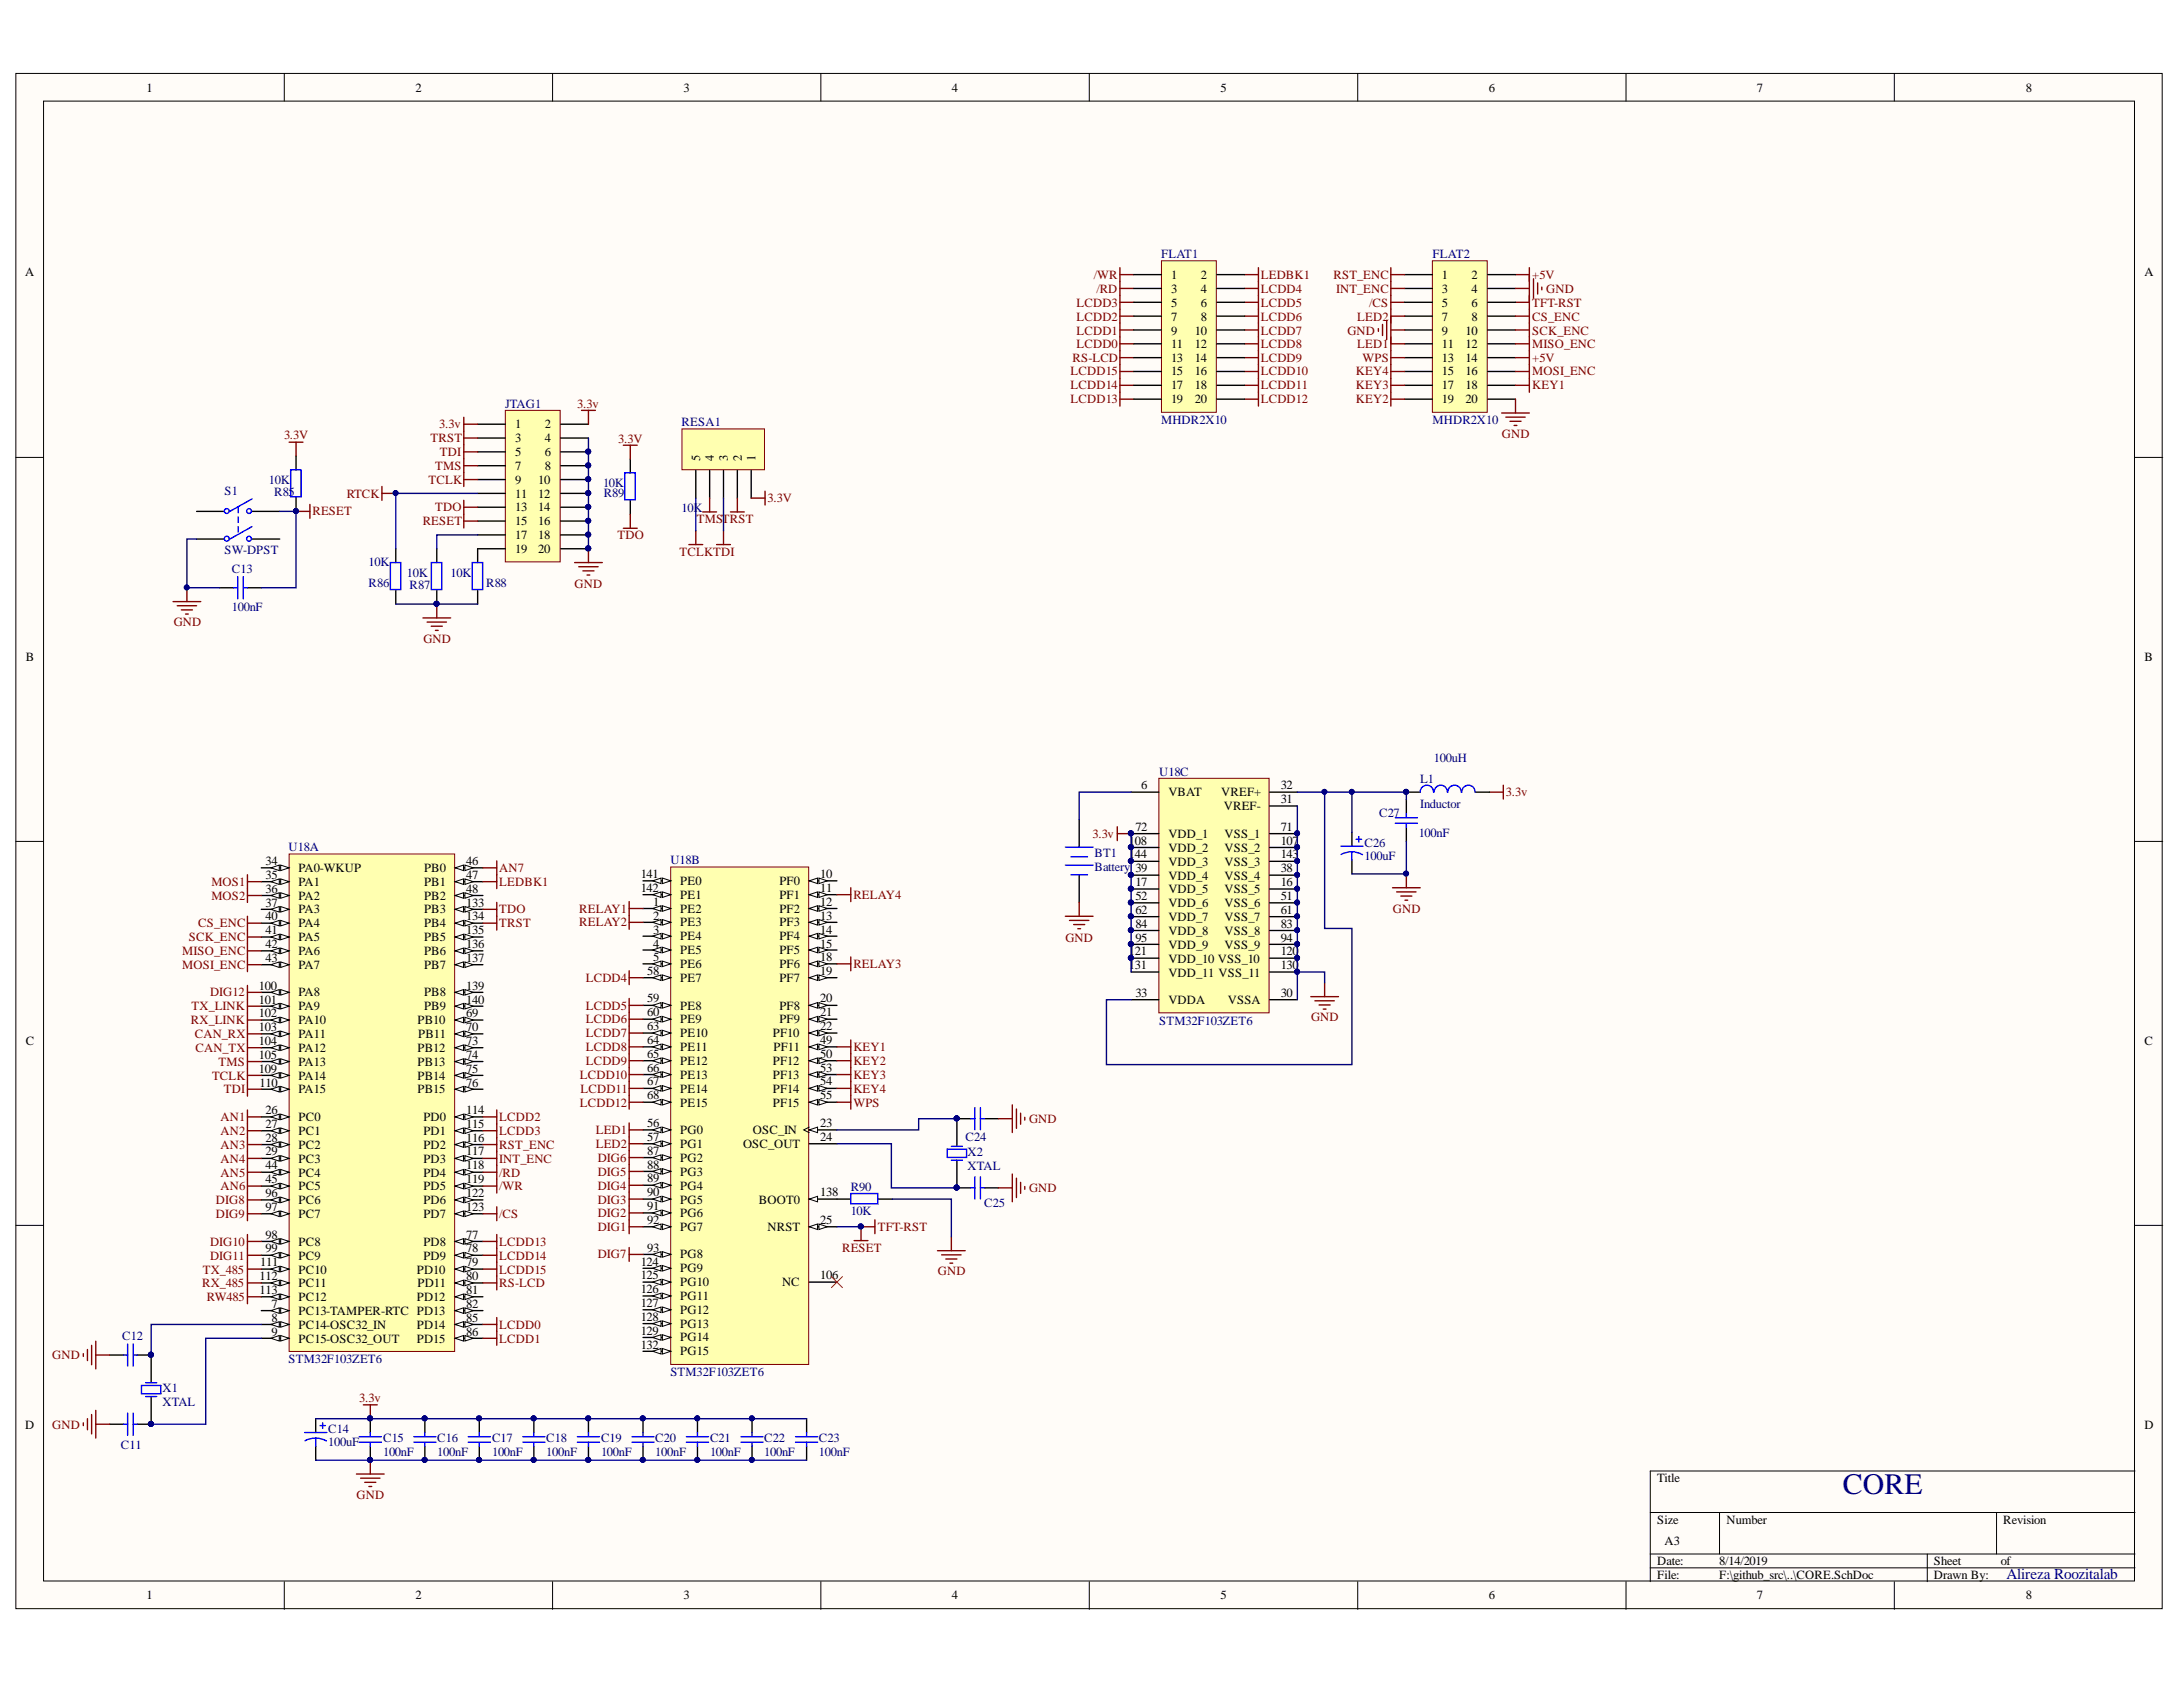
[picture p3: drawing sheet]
<svg xmlns="http://www.w3.org/2000/svg" width="279mm" height="216mm" viewBox="0 0 279 216" stroke-linecap="round" stroke-linejoin="round" font-family="sans-serif">
<defs><g id="words">
<text font-size="3.8" fill="#000080" x="235.9" y="191.2">CORE</text>
<text font-size="1.9" fill="#000080" x="256.8" y="202.1">Alireza Roozitalab</text>
<g font-size="1.6">
<text x="18.8" y="11.7">1</text>
<text x="53.2" y="11.7">2</text>
<text x="87.5" y="11.7">3</text>
<text x="121.8" y="11.7">4</text>
<text x="156.2" y="11.7">5</text>
<text x="190.5" y="11.7">6</text>
<text x="224.9" y="11.7">7</text>
<text x="259.3" y="11.7">8</text>
<text x="3.2" y="35.4">A</text>
<text x="149.9" y="35.7">1</text>
<text x="153.7" y="35.7">2</text>
<text x="184.5" y="35.7">1</text>
<text x="188.3" y="35.7">2</text>
<text x="274.5" y="35.4">A</text>
<text x="149.9" y="37.5">3</text>
<text x="149.9" y="39.3">5</text>
<text x="149.9" y="41">7</text>
<text x="153.7" y="37.5">4</text>
<text x="153.7" y="39.3">6</text>
<text x="153.7" y="41">8</text>
<text x="184.5" y="37.5">3</text>
<text x="184.5" y="39.3">5</text>
<text x="184.5" y="41">7</text>
<text x="188.3" y="37.5">4</text>
<text x="188.3" y="39.3">6</text>
<text x="188.3" y="41">8</text>
<text x="149.9" y="42.8">9</text>
<text x="149.9" y="44.6">11</text>
<text x="149.9" y="46.3">13</text>
<text x="152.9" y="42.8">10</text>
<text x="152.9" y="44.6">12</text>
<text x="152.9" y="46.3">14</text>
<text x="184.5" y="42.8">9</text>
<text x="184.5" y="44.6">11</text>
<text x="184.5" y="46.3">13</text>
<text x="187.6" y="42.8">10</text>
<text x="187.6" y="44.6">12</text>
<text x="187.6" y="46.3">14</text>
<text x="149.9" y="48">15</text>
<text x="149.9" y="49.8">17</text>
<text x="149.9" y="51.6">19</text>
<text x="152.9" y="48">16</text>
<text x="152.9" y="49.8">18</text>
<text x="152.9" y="51.6">20</text>
<text x="184.5" y="48">15</text>
<text x="184.5" y="49.8">17</text>
<text x="184.5" y="51.6">19</text>
<text x="187.6" y="48">16</text>
<text x="187.6" y="49.8">18</text>
<text x="187.6" y="51.6">20</text>
<text x="65.9" y="54.8">1</text>
<text x="65.9" y="56.6">3</text>
<text x="65.9" y="58.4">5</text>
<text x="69.7" y="54.8">2</text>
<text x="69.7" y="56.6">4</text>
<text x="69.7" y="58.4">6</text>
<text x="89.6" y="58.9" transform="rotate(-90 89.6 58.9)">5</text>
<text x="91.4" y="58.9" transform="rotate(-90 91.4 58.9)">4</text>
<text x="93.2" y="58.9" transform="rotate(-90 93.2 58.9)">3</text>
<text x="94.9" y="58.9" transform="rotate(-90 94.9 58.9)">2</text>
<text x="96.7" y="58.9" transform="rotate(-90 96.7 58.9)">1</text>
<text x="65.9" y="60.1">7</text>
<text x="65.9" y="61.9">9</text>
<text x="65.9" y="63.7">11</text>
<text x="65.9" y="65.4">13</text>
<text x="68.9" y="61.9">10</text>
<text x="68.9" y="63.7">12</text>
<text x="68.9" y="65.4">14</text>
<text x="69.7" y="60.1">8</text>
<text x="65.9" y="67.2">15</text>
<text x="65.9" y="69">17</text>
<text x="65.9" y="70.8">19</text>
<text x="68.9" y="67.2">16</text>
<text x="68.9" y="69">18</text>
<text x="68.9" y="70.8">20</text>
<text x="3.3" y="84.5">B</text>
<text x="274.5" y="84.5">B</text>
<text x="146.1" y="101">6</text>
<text x="149.5" y="101.9">VBAT</text>
<text x="156.3" y="101.9">VREF+</text>
<text x="163.9" y="101">32</text>
<text x="145.3" y="106.3">72</text>
<text x="149.5" y="107.2">VDD_1</text>
<text x="156.6" y="103.7">VREF-</text>
<text x="156.7" y="107.2">VSS_1</text>
<text x="163.9" y="102.8">31</text>
<text x="163.9" y="106.3">71</text>
<text x="34" y="110.7">34</text>
<text x="34" y="112.5">35</text>
<text x="38.2" y="111.6">PA0-WKUP</text>
<text x="38.2" y="113.4">PA1</text>
<text x="54.3" y="111.6">PB0</text>
<text x="54.3" y="113.4">PB1</text>
<text x="59.7" y="110.7">46</text>
<text x="59.7" y="112.5">47</text>
<text x="82" y="112.4">141</text>
<text x="87.1" y="113.2">PE0</text>
<text x="99.8" y="113.2">PF0</text>
<text x="105" y="112.4">10</text>
<text x="144.5" y="108.1">108</text>
<text x="144.5" y="109.9">144</text>
<text x="145.3" y="113.4">17</text>
<text x="149.5" y="112.6">VDD_4</text>
<text x="149.5" y="109">VDD_2</text>
<text x="149.5" y="110.8">VDD_3</text>
<text x="156.7" y="112.6">VSS_4</text>
<text x="156.7" y="109">VSS_2</text>
<text x="156.7" y="110.8">VSS_3</text>
<text x="163.9" y="113.4">16</text>
<text x="163.9" y="111.6">38</text>
<text x="163.9" y="108.1">107</text>
<text x="163.9" y="109.9">143</text>
<text x="34" y="114.3">36</text>
<text x="34" y="116">37</text>
<text x="34" y="117.8">40</text>
<text x="34" y="119.6">41</text>
<text x="38.2" y="115.2">PA2</text>
<text x="38.2" y="116.9">PA3</text>
<text x="38.2" y="118.6">PA4</text>
<text x="54.3" y="115.2">PB2</text>
<text x="54.3" y="116.9">PB3</text>
<text x="54.3" y="118.6">PB4</text>
<text x="59.7" y="114.3">48</text>
<text x="59.7" y="116">133</text>
<text x="59.7" y="117.8">134</text>
<text x="59.7" y="119.6">135</text>
<text x="82" y="114.2">142</text>
<text x="83.6" y="115.9">1</text>
<text x="83.6" y="117.7">2</text>
<text x="83.6" y="119.5">3</text>
<text x="87.1" y="116.8">PE2</text>
<text x="87.1" y="118.6">PE3</text>
<text x="87.1" y="115">PE1</text>
<text x="99.8" y="115">PF1</text>
<text x="99.8" y="116.8">PF2</text>
<text x="99.8" y="118.6">PF3</text>
<text x="105" y="114.2">11</text>
<text x="105" y="115.9">12</text>
<text x="105" y="117.7">13</text>
<text x="105" y="119.5">14</text>
<text x="145.3" y="115.2">52</text>
<text x="145.3" y="117">62</text>
<text x="145.3" y="118.7">84</text>
<text x="149.5" y="114.3">VDD_5</text>
<text x="149.5" y="116.1">VDD_6</text>
<text x="149.5" y="117.9">VDD_7</text>
<text x="149.5" y="119.7">VDD_8</text>
<text x="156.7" y="114.3">VSS_5</text>
<text x="156.7" y="116.1">VSS_6</text>
<text x="156.7" y="117.9">VSS_7</text>
<text x="156.7" y="119.7">VSS_8</text>
<text x="163.9" y="115.2">51</text>
<text x="163.9" y="117">61</text>
<text x="163.9" y="118.7">83</text>
<text x="34" y="121.3">42</text>
<text x="34" y="123.1">43</text>
<text x="38.2" y="120.4">PA5</text>
<text x="38.2" y="122.2">PA6</text>
<text x="38.2" y="124">PA7</text>
<text x="54.3" y="120.4">PB5</text>
<text x="54.3" y="122.2">PB6</text>
<text x="54.3" y="124">PB7</text>
<text x="59.7" y="121.3">136</text>
<text x="59.7" y="123.1">137</text>
<text x="82.8" y="124.8">58</text>
<text x="83.6" y="121.3">4</text>
<text x="83.6" y="123">5</text>
<text x="87.1" y="120.3">PE4</text>
<text x="87.1" y="122.1">PE5</text>
<text x="87.1" y="123.9">PE6</text>
<text x="87.1" y="125.7">PE7</text>
<text x="99.8" y="120.3">PF4</text>
<text x="99.8" y="122.1">PF5</text>
<text x="99.8" y="123.9">PF6</text>
<text x="99.8" y="125.7">PF7</text>
<text x="105" y="121.3">15</text>
<text x="105" y="123">18</text>
<text x="105" y="124.8">19</text>
<text x="144.5" y="122.3">121</text>
<text x="144.5" y="124.1">131</text>
<text x="145.3" y="120.5">95</text>
<text x="149.5" y="121.4">VDD_9</text>
<text x="149.5" y="123.2">VDD_10 VSS_10</text>
<text x="149.5" y="125">VDD_11 VSS_11</text>
<text x="156.7" y="121.4">VSS_9</text>
<text x="163.9" y="120.5">94</text>
<text x="163.9" y="122.3">120</text>
<text x="163.9" y="124.1">130</text>
<text x="33.1" y="126.7">100</text>
<text x="33.1" y="128.4">101</text>
<text x="33.1" y="130.2">102</text>
<text x="33.1" y="132">103</text>
<text x="38.2" y="127.5">PA8</text>
<text x="38.2" y="129.3">PA9</text>
<text x="38.2" y="131.1">PA10</text>
<text x="53.4" y="131.1">PB10</text>
<text x="54.3" y="127.5">PB8</text>
<text x="54.3" y="129.3">PB9</text>
<text x="59.7" y="130.2">69</text>
<text x="59.7" y="132">70</text>
<text x="59.7" y="126.7">139</text>
<text x="59.7" y="128.4">140</text>
<text x="82.8" y="128.3">59</text>
<text x="82.8" y="130">60</text>
<text x="82.8" y="131.8">63</text>
<text x="87.1" y="129.2">PE8</text>
<text x="87.1" y="131">PE9</text>
<text x="99.8" y="129.2">PF8</text>
<text x="99.8" y="131">PF9</text>
<text x="105" y="128.3">20</text>
<text x="105" y="130">21</text>
<text x="105" y="131.8">22</text>
<text x="145.3" y="127.6">33</text>
<text x="149.5" y="128.5">VDDA</text>
<text x="157.1" y="128.5">VSSA</text>
<text x="163.9" y="127.6">30</text>
<text x="3.3" y="133.7">C</text>
<text x="33.1" y="133.8">104</text>
<text x="33.1" y="135.5">105</text>
<text x="33.1" y="137.3">109</text>
<text x="38.2" y="132.8">PA11</text>
<text x="38.2" y="134.6">PA12</text>
<text x="38.2" y="136.4">PA13</text>
<text x="53.4" y="134.6">PB12</text>
<text x="53.4" y="136.4">PB13</text>
<text x="53.5" y="132.8">PB11</text>
<text x="59.7" y="133.8">73</text>
<text x="59.7" y="135.5">74</text>
<text x="59.7" y="137.3">75</text>
<text x="82.8" y="133.6">64</text>
<text x="82.8" y="135.4">65</text>
<text x="82.8" y="137.1">66</text>
<text x="87.1" y="132.7">PE10</text>
<text x="87.1" y="134.5">PE11</text>
<text x="87.1" y="136.3">PE12</text>
<text x="98.9" y="132.7">PF10</text>
<text x="98.9" y="136.3">PF12</text>
<text x="99" y="134.5">PF11</text>
<text x="105" y="133.6">49</text>
<text x="105" y="135.4">50</text>
<text x="105" y="137.1">53</text>
<text x="274.5" y="133.7">C</text>
<text x="33.2" y="139.1">110</text>
<text x="34" y="142.6">26</text>
<text x="38.2" y="138.2">PA14</text>
<text x="38.2" y="139.9">PA15</text>
<text x="38.2" y="143.5">PC0</text>
<text x="53.4" y="138.2">PB14</text>
<text x="53.4" y="139.9">PB15</text>
<text x="54.2" y="143.5">PD0</text>
<text x="59.7" y="139.1">76</text>
<text x="59.7" y="142.6">114</text>
<text x="82.8" y="138.9">67</text>
<text x="82.8" y="140.7">68</text>
<text x="87.1" y="138.1">PE13</text>
<text x="87.1" y="139.8">PE14</text>
<text x="87.1" y="141.6">PE15</text>
<text x="98.9" y="138.1">PF13</text>
<text x="98.9" y="139.8">PF14</text>
<text x="98.9" y="141.6">PF15</text>
<text x="105" y="138.9">54</text>
<text x="105" y="140.7">55</text>
<text x="34" y="144.4">27</text>
<text x="34" y="146.1">28</text>
<text x="34" y="147.9">29</text>
<text x="34" y="149.6">44</text>
<text x="38.2" y="145.2">PC1</text>
<text x="38.2" y="147">PC2</text>
<text x="38.2" y="148.8">PC3</text>
<text x="54.2" y="145.2">PD1</text>
<text x="54.2" y="147">PD2</text>
<text x="54.2" y="148.8">PD3</text>
<text x="59.7" y="144.4">115</text>
<text x="59.7" y="146.1">116</text>
<text x="59.7" y="147.9">117</text>
<text x="59.7" y="149.6">118</text>
<text x="82.8" y="144.2">56</text>
<text x="82.8" y="146">57</text>
<text x="82.8" y="147.8">87</text>
<text x="82.8" y="149.6">88</text>
<text x="87.1" y="145.2">PG0</text>
<text x="87.1" y="146.9">PG1</text>
<text x="87.1" y="148.7">PG2</text>
<text x="95.1" y="146.9">OSC_OUT</text>
<text x="96.4" y="145.2">OSC_IN</text>
<text x="105" y="144.2">23</text>
<text x="105" y="146">24</text>
<text x="34" y="151.4">45</text>
<text x="34" y="153.2">96</text>
<text x="34" y="155">97</text>
<text x="38.2" y="150.6">PC4</text>
<text x="38.2" y="152.3">PC5</text>
<text x="38.2" y="154.1">PC6</text>
<text x="38.2" y="155.9">PC7</text>
<text x="54.2" y="150.6">PD4</text>
<text x="54.2" y="152.3">PD5</text>
<text x="54.2" y="154.1">PD6</text>
<text x="54.2" y="155.9">PD7</text>
<text x="59.7" y="151.4">119</text>
<text x="59.7" y="153.2">122</text>
<text x="59.7" y="155">123</text>
<text x="82.8" y="151.3">89</text>
<text x="82.8" y="153.1">90</text>
<text x="82.8" y="154.9">91</text>
<text x="87.1" y="150.5">PG3</text>
<text x="87.1" y="152.3">PG4</text>
<text x="87.1" y="154">PG5</text>
<text x="87.1" y="155.8">PG6</text>
<text x="97.1" y="154">BOOT0</text>
<text x="105" y="153.1">138</text>
<text x="34" y="158.5">98</text>
<text x="34" y="160.3">99</text>
<text x="38.2" y="159.4">PC8</text>
<text x="38.2" y="161.2">PC9</text>
<text x="54.2" y="159.4">PD8</text>
<text x="54.2" y="161.2">PD9</text>
<text x="59.7" y="158.5">77</text>
<text x="59.7" y="160.3">78</text>
<text x="82" y="162">124</text>
<text x="82.8" y="156.6">92</text>
<text x="82.8" y="160.2">93</text>
<text x="87.1" y="157.5">PG7</text>
<text x="87.1" y="161">PG8</text>
<text x="98.2" y="157.5">NRST</text>
<text x="105" y="156.6">25</text>
<text x="33.2" y="163.8">112</text>
<text x="33.2" y="165.6">113</text>
<text x="33.3" y="162.1">111</text>
<text x="34.7" y="167.4">7</text>
<text x="38.2" y="163">PC10</text>
<text x="38.2" y="164.8">PC11</text>
<text x="38.2" y="166.5">PC12</text>
<text x="53.3" y="163">PD10</text>
<text x="53.3" y="166.5">PD12</text>
<text x="53.4" y="164.8">PD11</text>
<text x="59.7" y="162.1">79</text>
<text x="59.7" y="163.8">80</text>
<text x="59.7" y="165.6">81</text>
<text x="59.7" y="167.4">82</text>
<text x="82" y="163.7">125</text>
<text x="82" y="165.5">126</text>
<text x="82" y="167.3">127</text>
<text x="87.1" y="162.8">PG9</text>
<text x="87.1" y="164.6">PG10</text>
<text x="87.1" y="166.4">PG11</text>
<text x="100.1" y="164.6">NC</text>
<text x="105" y="163.7">106</text>
<text x="34.7" y="169.1">8</text>
<text x="34.7" y="170.9">9</text>
<text x="38.2" y="168.3">PC13-TAMPER-RTC PD13</text>
<text x="38.2" y="170.1">PC14-OSC32_IN</text>
<text x="38.2" y="171.8">PC15-OSC32_OUT</text>
<text x="53.3" y="170.1">PD14</text>
<text x="53.3" y="171.8">PD15</text>
<text x="59.7" y="169.1">85</text>
<text x="59.7" y="170.9">86</text>
<text x="82" y="169.1">128</text>
<text x="82" y="170.8">129</text>
<text x="82" y="172.6">132</text>
<text x="87.1" y="168.1">PG12</text>
<text x="87.1" y="169.9">PG13</text>
<text x="87.1" y="171.7">PG14</text>
<text x="87.1" y="173.5">PG15</text>
<text x="3.2" y="182.8">D</text>
<text x="274.5" y="182.8">D</text>
<text x="212.1" y="189.7">Title</text>
<text x="212.1" y="195">Size</text>
<text x="213" y="197.7">A3</text>
<text x="221" y="195">Number</text>
<text x="256.4" y="195">Revision</text>
<text x="212.1" y="200.3">Date:</text>
<text x="212.1" y="202.1">File:</text>
<text x="220" y="200.3">8/14/2019</text>
<text x="220" y="202.1">F:\github_src\..\CORE.SchDoc</text>
<text x="247.5" y="200.3">Sheet</text>
<text x="247.5" y="202.1">Drawn By:</text>
<text x="256.1" y="200.3">of</text>
<text x="18.8" y="204.7">1</text>
<text x="53.2" y="204.7">2</text>
<text x="87.5" y="204.7">3</text>
<text x="121.8" y="204.7">4</text>
<text x="156.2" y="204.7">5</text>
<text x="190.5" y="204.7">6</text>
<text x="224.9" y="204.7">7</text>
<text x="259.3" y="204.7">8</text>
</g>
<g font-size="1.6" fill="#800000">
<text x="140" y="35.7">/WR</text>
<text x="161.4" y="35.7">LEDBK1</text>
<text x="170.7" y="35.7">RST_ENC</text>
<text x="196.1" y="35.7">+5V</text>
<text x="137.8" y="41">LCDD2</text>
<text x="137.8" y="39.3">LCDD3</text>
<text x="140.3" y="37.5">/RD</text>
<text x="161.4" y="37.5">LCDD4</text>
<text x="161.4" y="39.3">LCDD5</text>
<text x="161.4" y="41">LCDD6</text>
<text x="171" y="37.5">INT_ENC</text>
<text x="173.7" y="41">LED2</text>
<text x="175.2" y="39.3">/CS</text>
<text x="196.1" y="39.3">TFT-RST</text>
<text x="196.1" y="41">CS_ENC</text>
<text x="197.9" y="37.5">GND</text>
<text x="137.3" y="46.3">RS-LCD</text>
<text x="137.8" y="44.6">LCDD0</text>
<text x="137.8" y="42.8">LCDD1</text>
<text x="161.4" y="42.8">LCDD7</text>
<text x="161.4" y="44.6">LCDD8</text>
<text x="161.4" y="46.3">LCDD9</text>
<text x="172.5" y="42.8">GND</text>
<text x="173.7" y="44.6">LED1</text>
<text x="174.4" y="46.3">WPS</text>
<text x="196.1" y="44.6">MISO_ENC</text>
<text x="196.1" y="42.8">SCK_ENC</text>
<text x="196.1" y="46.3">+5V</text>
<text x="73.9" y="52.2">3.3v</text>
<text x="137" y="51.6">LCDD13</text>
<text x="137" y="49.8">LCDD14</text>
<text x="137" y="48">LCDD15</text>
<text x="161.4" y="48">LCDD10</text>
<text x="161.4" y="49.8">LCDD11</text>
<text x="161.4" y="51.6">LCDD12</text>
<text x="173.5" y="51.6">KEY2</text>
<text x="173.5" y="49.8">KEY3</text>
<text x="173.5" y="48">KEY4</text>
<text x="196.1" y="48">MOSI_ENC</text>
<text x="196.1" y="49.8">KEY1</text>
<text x="36.3" y="56.2">3.3V</text>
<text x="55.1" y="56.6">TRST</text>
<text x="56.2" y="54.8">3.3v</text>
<text x="56.3" y="58.4">TDI</text>
<text x="79.1" y="56.7">3.3V</text>
<text x="192.2" y="56.1">GND</text>
<text x="40" y="66">RESET</text>
<text x="44.4" y="63.7">RTCK</text>
<text x="54.9" y="61.9">TCLK</text>
<text x="55.7" y="60.1">TMS</text>
<text x="55.7" y="65.4">TDO</text>
<text x="98.2" y="64.3">3.3V</text>
<text x="54.1" y="67.2">RESET</text>
<text x="79" y="69">TDO</text>
<text x="87" y="71.1">TCLKTDI</text>
<text x="89.2" y="67">TMSTRST</text>
<text x="73.5" y="75.2">GND</text>
<text x="22.2" y="80.1">GND</text>
<text x="54.2" y="82.3">GND</text>
<text x="192.7" y="101.9">3.3v</text>
<text x="139.8" y="107.2">3.3v</text>
<text x="27.1" y="113.4">MOS1</text>
<text x="63.9" y="113.4">LEDBK1</text>
<text x="63.9" y="111.6">AN7</text>
<text x="25.4" y="118.6">CS_ENC</text>
<text x="27.1" y="115.2">MOS2</text>
<text x="63.9" y="118.6">TRST</text>
<text x="63.9" y="116.9">TDO</text>
<text x="74.1" y="116.8">RELAY1</text>
<text x="74.1" y="118.6">RELAY2</text>
<text x="109.2" y="115">RELAY4</text>
<text x="178.3" y="116.8">GND</text>
<text x="23.3" y="122.2">MISO_ENC</text>
<text x="23.3" y="124">MOSI_ENC</text>
<text x="24.2" y="120.4">SCK_ENC</text>
<text x="75" y="125.7">LCDD4</text>
<text x="109.2" y="123.9">RELAY3</text>
<text x="136.4" y="120.5">GND</text>
<text x="24.4" y="131.1">RX_LINK</text>
<text x="24.5" y="129.3">TX_LINK</text>
<text x="26.9" y="127.5">DIG12</text>
<text x="75" y="129.2">LCDD5</text>
<text x="75" y="131">LCDD6</text>
<text x="167.8" y="130.7">GND</text>
<text x="24.9" y="132.8">CAN_RX</text>
<text x="25" y="134.6">CAN_TX</text>
<text x="28" y="136.4">TMS</text>
<text x="75" y="132.7">LCDD7</text>
<text x="75" y="134.5">LCDD8</text>
<text x="75" y="136.3">LCDD9</text>
<text x="109.2" y="134.5">KEY1</text>
<text x="109.2" y="136.3">KEY2</text>
<text x="27.1" y="138.2">TCLK</text>
<text x="28.2" y="143.5">AN1</text>
<text x="28.7" y="139.9">TDI</text>
<text x="63.9" y="143.5">LCDD2</text>
<text x="74.2" y="138.1">LCDD10</text>
<text x="74.2" y="141.6">LCDD12</text>
<text x="74.3" y="139.8">LCDD11</text>
<text x="109.2" y="138.1">KEY3</text>
<text x="109.2" y="139.8">KEY4</text>
<text x="109.2" y="141.6">WPS</text>
<text x="131.7" y="143.7">GND</text>
<text x="28.2" y="148.8">AN4</text>
<text x="28.2" y="147">AN3</text>
<text x="28.2" y="145.2">AN2</text>
<text x="63.9" y="145.2">LCDD3</text>
<text x="63.9" y="148.8">INT_ENC</text>
<text x="63.9" y="147">RST_ENC</text>
<text x="76.2" y="145.2">LED1</text>
<text x="76.2" y="146.9">LED2</text>
<text x="76.5" y="148.7">DIG6</text>
<text x="27.6" y="155.9">DIG9</text>
<text x="27.6" y="154.1">DIG8</text>
<text x="28.2" y="152.3">AN6</text>
<text x="28.2" y="150.6">AN5</text>
<text x="63.9" y="155.9">/CS</text>
<text x="63.9" y="152.3">/WR</text>
<text x="63.9" y="150.6">/RD</text>
<text x="76.5" y="155.8">DIG2</text>
<text x="76.5" y="154">DIG3</text>
<text x="76.5" y="152.3">DIG4</text>
<text x="76.5" y="150.5">DIG5</text>
<text x="131.7" y="152.6">GND</text>
<text x="26.9" y="161.2">DIG11</text>
<text x="26.9" y="159.4">DIG10</text>
<text x="63.9" y="159.4">LCDD13</text>
<text x="63.9" y="161.2">LCDD14</text>
<text x="76.5" y="161">DIG7</text>
<text x="76.5" y="157.5">DIG1</text>
<text x="107.8" y="160.2">RESET</text>
<text x="112.3" y="157.5">TFT-RST</text>
<text x="25.9" y="164.8">RX_485</text>
<text x="26" y="163">TX_485</text>
<text x="26.5" y="166.5">RW485</text>
<text x="63.9" y="163">LCDD15</text>
<text x="63.9" y="164.8">RS-LCD</text>
<text x="120" y="163.2">GND</text>
<text x="6.7" y="174">GND</text>
<text x="63.9" y="170.1">LCDD0</text>
<text x="63.9" y="171.8">LCDD1</text>
<text x="46" y="179.4">3.3v</text>
<text x="6.7" y="182.8">GND</text>
<text x="45.6" y="191.9">GND</text>
</g>
<g font-size="1.6" fill="#000080">
<text x="148.6" y="33">FLAT1</text>
<text x="183.4" y="33">FLAT2</text>
<text x="64.7" y="52.2">JTAG1</text>
<text x="87.2" y="54.6">RESA1</text>
<text x="148.6" y="54.3">MHDR2X10</text>
<text x="183.4" y="54.3">MHDR2X10</text>
<text x="28.7" y="63.3">S1</text>
<text x="34.4" y="62">10K</text>
<text x="35.1" y="63.4">R85</text>
<text x="77.2" y="62.3">10K</text>
<text x="77.3" y="63.6">R89</text>
<text x="87.2" y="65.5">10K</text>
<text x="28.7" y="70.9">SW-DPST</text>
<text x="29.7" y="73.3">C13</text>
<text x="47.2" y="72.5">10K</text>
<text x="47.2" y="75.2">R86</text>
<text x="52.1" y="73.9">10K</text>
<text x="52.4" y="75.3">R87</text>
<text x="57.7" y="73.9">10K</text>
<text x="62.2" y="75.2">R88</text>
<text x="29.7" y="78.2">100nF</text>
<text x="148.4" y="99.3">U18C</text>
<text x="181.7" y="100.2">L1</text>
<text x="183.5" y="97.5">100uH</text>
<text x="176.5" y="104.5">C27</text>
<text x="181.6" y="107.2">100nF</text>
<text x="181.7" y="103.4">Inductor</text>
<text x="36.9" y="108.9">U18A</text>
<text x="85.8" y="110.6">U18B</text>
<text x="140.1" y="109.7">BT1</text>
<text x="140.1" y="111.5">Battery 39</text>
<text x="174.6" y="110.1">100uF</text>
<text x="174.6" y="108.3">C26</text>
<text x="148.4" y="131.1">STM32F103ZET6</text>
<text x="123.6" y="146">C24</text>
<text x="123.8" y="147.9">X2</text>
<text x="123.8" y="149.7">XTAL</text>
<text x="108.9" y="155.5">10K</text>
<text x="108.9" y="152.4">R90</text>
<text x="126" y="154.5">C25</text>
<text x="15.6" y="171.5">C12</text>
<text x="20.8" y="178.2">X1</text>
<text x="20.8" y="180">XTAL</text>
<text x="36.9" y="174.5">STM32F103ZET6</text>
<text x="85.8" y="176.2">STM32F103ZET6</text>
<text x="15.5" y="185.4">C11</text>
<text x="42" y="185.1">100uF</text>
<text x="42" y="183.3">C14</text>
<text x="49" y="184.6">C15</text>
<text x="56" y="184.6">C16</text>
<text x="63" y="184.6">C17</text>
<text x="69.9" y="184.6">C18</text>
<text x="76.9" y="184.6">C19</text>
<text x="83.9" y="184.6">C20</text>
<text x="90.9" y="184.6">C21</text>
<text x="97.8" y="184.6">C22</text>
<text x="104.8" y="184.6">C23</text>
<text x="49" y="186.4">100nF</text>
<text x="56" y="186.4">100nF</text>
<text x="63" y="186.4">100nF</text>
<text x="69.9" y="186.4">100nF</text>
<text x="76.9" y="186.4">100nF</text>
<text x="83.9" y="186.4">100nF</text>
<text x="90.9" y="186.4">100nF</text>
<text x="97.8" y="186.4">100nF</text>
<text x="104.8" y="186.4">100nF</text>
</g>
</g></defs>
<g fill="#fffcf8" stroke="#000" stroke-width=".13">
<path d="M2 9.4h274.7v196.5h-274.7z"/>
<path d="M5.6 12.9h267.6v189.4h-267.6z"/>
</g>
<g fill="none" stroke="#000" stroke-width=".13">
<path d="M36.4 9.4v3.5M70.7 9.4v3.5M105.1 9.4v3.5M139.4 9.4v3.5M173.8 9.4v3.5M208.1 9.4v3.5M242.5 9.4v3.5M2 58.5h3.6M273.3 58.5h3.5M2 107.7h3.6M273.3 107.7h3.5M2 156.8h3.6"/>
<path d="M273.3 156.8h3.5M211.2 193.6h62.1M211.2 198.9h62.1M220.1 193.6v5.3M246.7 198.9v3.5M255.5 193.6v5.3M273.3 188.3h-62.1v14.1M36.4 202.4v3.6M70.7 202.4v3.6M105.1 202.4v3.6M139.4 202.4v3.6M173.8 202.4v3.6"/>
<path d="M208.1 202.4v3.6M211.2 200.7h62.1M242.5 202.4v3.6"/>
</g>
<path d="M37.9 58.4v1.7M25.2 65.4h3.5M25.2 69h3.5M28.1 75.2h1.8M31.7 75.2h1.7M32.3 65.4h3.5M32.3 69h3.5M37.9 63.7v1.7" fill="none" stroke="#000" stroke-width=".18"/>
<g fill="none" stroke="#00f" stroke-width=".18">
<path d="M29.9 75.2h.5M30.4 73.8v2.8M30.5 64.9v.7M30.5 66.2v.7M30.5 67.4v.7M31.1 73.8v2.8M31.1 75.2h.6M32.3 67.4l-2.9 1.6M32.3 63.9l-2.9 1.5M37.2 60.1h1.3v3.5h-1.3z"/>
<circle cx="29" cy="68.9" r=".31"/>
<circle cx="29" cy="65.4" r=".31"/>
<circle cx="31.9" cy="68.9" r=".31"/>
<circle cx="31.9" cy="65.4" r=".31"/>
</g>
<path d="M37 56.6h1.8M37.9 56.6v1.8M22.1 77h3.6M22.7 77.5h2.5M23.2 78.1h1.4M23.7 78.6h.4M23.9 75.2v1.8M37.9 65.4h1.8M39.7 64.6v1.7" fill="none" stroke="#800000" stroke-width=".18"/>
<g fill="#000080" stroke="#000080" stroke-width=".13">
<circle cx="23.9" cy="75.2" r=".31"/>
<circle cx="37.9" cy="65.4" r=".31"/>
</g>
<path d="M25.2 69h-1.3v6.2h4.2M35.8 65.4h2.1v9.8h-4.5" fill="none" stroke="#000080" stroke-width=".18"/>
<path d="M64.7 52.5h7v19.4h-7z" fill="#ffffb0" stroke="#800000" stroke-width=".13"/>
<g fill="none" stroke="#000" stroke-width=".18">
<path d="M61.1 54.3h3.6M61.1 56.1h3.6M61.1 57.8h3.6M61.1 59.6h3.6M71.8 54.3h3.5M71.8 56.1h3.5M71.8 57.8h3.5M71.8 59.6h3.5M61.1 61.4h3.6M61.1 63.1h3.6M61.1 64.9h3.6M61.1 66.7h3.6"/>
<path d="M61.1 68.5h3.6M61.1 70.2h3.6M71.8 61.4h3.5M71.8 63.1h3.5M71.8 64.9h3.5M71.8 66.7h3.5M71.8 68.5h3.5M71.8 70.2h3.5"/>
</g>
<g fill="#000080" stroke="#000080" stroke-width=".13">
<circle cx="75.3" cy="57.8" r=".31"/>
<circle cx="75.3" cy="59.6" r=".31"/>
<circle cx="75.3" cy="61.3" r=".31"/>
<circle cx="75.3" cy="63.1" r=".31"/>
<circle cx="75.3" cy="64.9" r=".31"/>
<circle cx="75.3" cy="66.6" r=".31"/>
<circle cx="75.3" cy="68.4" r=".31"/>
<circle cx="75.3" cy="70.2" r=".31"/>
<circle cx="50.6" cy="63.1" r=".31"/>
</g>
<g fill="none" stroke="#800000" stroke-width=".18">
<path d="M59.4 53.4v8.9M59.4 54.3h1.7M59.4 56.1h1.7M59.4 57.8h1.7M59.4 59.6h1.7M74.4 52.5h1.8M75.3 52.5v1.8M48.9 62.3v1.7M48.9 63.1h1.8M59.4 64v3.6M59.4 61.4h1.7M59.4 66.7h1.7"/>
<path d="M59.4 64.9h1.7M73.5 72h3.6M74.1 72.5h2.5M74.6 73.1h1.4M75.1 73.6h.4M75.3 70.2v1.8"/>
</g>
<path d="M75.3 56.1v14.1" fill="none" stroke="#000080" stroke-width=".18"/>
<path d="M87.3 54.9h10.5v5.2h-10.5z" fill="#ffffb0" stroke="#800000" stroke-width=".13"/>
<g fill="none" stroke="#000" stroke-width=".18">
<path d="M80.7 58.8v1.7M50.7 70.2v1.8M50.7 75.5v1.8M55.9 70.2v1.8M55.9 75.5v1.8M61.1 70.2v1.8M61.1 75.5v1.8M80.7 64.1v1.7M89.1 60.2v3.5M90.8 60.2v3.5M92.6 60.2v3.5M94.4 60.2v3.5"/>
<path d="M96.1 60.2v3.5"/>
</g>
<g fill="none" stroke="#800000" stroke-width=".18">
<path d="M143.3 34.3v17.7M143.3 38.7h1.8M143.3 36.9h1.8M143.3 35.1h1.8M159.3 38.7h1.8M159.3 36.9h1.8M159.3 35.1h1.8M161.1 34.3v17.7M178 38.7h1.8M178 37.8v1.8M194 38.7h1.7M194 35.1h1.7"/>
<path d="M195.7 34.3v1.7M195.7 37.8v1.8M79.8 57h1.8M80.7 57v1.8M143.3 44h1.8M143.3 42.2h1.8M143.3 40.5h1.8M143.3 45.8h1.8M143.3 47.5h1.8M143.3 49.3h1.8M143.3 51.1h1.8M159.3 44h1.8"/>
<path d="M159.3 42.2h1.8M159.3 40.5h1.8M159.3 45.8h1.8M159.3 47.5h1.8M159.3 49.3h1.8M159.3 51.1h1.8M54.1 79.1h3.6M54.7 79.6h2.4M55.9 77.3v1.8M79.8 67.6h1.8M80.7 65.8v1.8M88.2 69.7h1.7"/>
<path d="M89.1 67.9v1.8M89.9 65.5h1.8M90.8 63.7v1.8M91.7 69.7h1.8M92.6 67.9v1.8M93.5 65.5h1.8M94.4 63.7v1.8M96.1 63.7h1.8M97.9 62.9v1.7M55.2 80.1h1.4M55.7 80.7h.4"/>
</g>
<path d="M50 72h1.3v3.5h-1.3zM55.2 72h1.3v3.5h-1.3zM60.4 72h1.4v3.5h-1.4zM80 60.5h1.3v3.5h-1.3z" fill="none" stroke="#00f" stroke-width=".18"/>
<path d="M50.7 77.3h10.4M61.1 63.1h-10.4v7.1M61.1 68.5h-5.2v1.7M89.1 63.7v4.2M92.6 63.7v4.2" fill="none" stroke="#000080" stroke-width=".18"/>
<g fill="#000080" stroke="#000080" stroke-width=".13">
<circle cx="50.6" cy="63.1" r=".31"/>
<circle cx="55.9" cy="77.3" r=".31"/>
</g>
<path d="M37 109.3h21.2v63.7h-21.2z" fill="#ffffb0" stroke="#800000" stroke-width=".13"/>
<path d="M33.4 111.1h3.6" fill="none" stroke="#000" stroke-width=".18"/>
<path d="M35.9 110.7l1.1 .4-1.1 .3z" fill="#fffcf8"/>
<path d="M35.9 110.7l1.1 .4-1.1 .3z" fill="none" stroke="#000" stroke-width=".13"/>
<path d="M34.7 111.1l1-.4v.7z" fill="#fffcf8"/>
<path d="M34.7 111.1l1-.4v.7z" fill="none" stroke="#000" stroke-width=".13"/>
<path d="M33.4 112.8h3.6" fill="none" stroke="#000" stroke-width=".18"/>
<path d="M35.9 112.5l1.1 .3-1.1 .4z" fill="#fffcf8"/>
<path d="M35.9 112.5l1.1 .3-1.1 .4z" fill="none" stroke="#000" stroke-width=".13"/>
<path d="M34.7 112.8l1-.3v.7z" fill="#fffcf8"/>
<path d="M34.7 112.8l1-.3v.7z" fill="none" stroke="#000" stroke-width=".13"/>
<path d="M33.4 114.6h3.6" fill="none" stroke="#000" stroke-width=".18"/>
<path d="M35.9 114.3l1.1 .3-1.1 .4z" fill="#fffcf8"/>
<path d="M35.9 114.3l1.1 .3-1.1 .4z" fill="none" stroke="#000" stroke-width=".13"/>
<path d="M34.7 114.6l1-.3v.7z" fill="#fffcf8"/>
<path d="M34.7 114.6l1-.3v.7z" fill="none" stroke="#000" stroke-width=".13"/>
<path d="M33.4 116.4h3.6" fill="none" stroke="#000" stroke-width=".18"/>
<path d="M35.9 116l1.1 .4-1.1 .3z" fill="#fffcf8"/>
<path d="M35.9 116l1.1 .4-1.1 .3z" fill="none" stroke="#000" stroke-width=".13"/>
<path d="M34.7 116.4l1-.4v.7z" fill="#fffcf8"/>
<path d="M34.7 116.4l1-.4v.7z" fill="none" stroke="#000" stroke-width=".13"/>
<path d="M33.4 118.1h3.6" fill="none" stroke="#000" stroke-width=".18"/>
<path d="M35.9 117.8l1.1 .3-1.1 .4z" fill="#fffcf8"/>
<path d="M35.9 117.8l1.1 .3-1.1 .4z" fill="none" stroke="#000" stroke-width=".13"/>
<path d="M34.7 118.1l1-.3v.7z" fill="#fffcf8"/>
<path d="M34.7 118.1l1-.3v.7z" fill="none" stroke="#000" stroke-width=".13"/>
<path d="M33.4 119.9h3.6" fill="none" stroke="#000" stroke-width=".18"/>
<path d="M35.9 119.6l1.1 .3-1.1 .4z" fill="#fffcf8"/>
<path d="M35.9 119.6l1.1 .3-1.1 .4z" fill="none" stroke="#000" stroke-width=".13"/>
<path d="M34.7 119.9l1-.3v.7z" fill="#fffcf8"/>
<path d="M34.7 119.9l1-.3v.7z" fill="none" stroke="#000" stroke-width=".13"/>
<path d="M33.4 121.7h3.6" fill="none" stroke="#000" stroke-width=".18"/>
<path d="M35.9 121.3l1.1 .4-1.1 .3z" fill="#fffcf8"/>
<path d="M35.9 121.3l1.1 .4-1.1 .3z" fill="none" stroke="#000" stroke-width=".13"/>
<path d="M34.7 121.7l1-.4v.7z" fill="#fffcf8"/>
<path d="M34.7 121.7l1-.4v.7z" fill="none" stroke="#000" stroke-width=".13"/>
<path d="M33.4 123.5h3.6" fill="none" stroke="#000" stroke-width=".18"/>
<path d="M35.9 123.1l1.1 .4-1.1 .3z" fill="#fffcf8"/>
<path d="M35.9 123.1l1.1 .4-1.1 .3z" fill="none" stroke="#000" stroke-width=".13"/>
<path d="M34.7 123.5l1-.4v.7z" fill="#fffcf8"/>
<path d="M34.7 123.5l1-.4v.7z" fill="none" stroke="#000" stroke-width=".13"/>
<path d="M58.3 111.1h3.5" fill="none" stroke="#000" stroke-width=".18"/>
<path d="M58.3 111.1l1-.4v.7z" fill="#fffcf8"/>
<path d="M58.3 111.1l1-.4v.7z" fill="none" stroke="#000" stroke-width=".13"/>
<path d="M59.5 110.7l1.1 .4-1.1 .3z" fill="#fffcf8"/>
<path d="M59.5 110.7l1.1 .4-1.1 .3z" fill="none" stroke="#000" stroke-width=".13"/>
<path d="M58.3 112.8h3.5" fill="none" stroke="#000" stroke-width=".18"/>
<path d="M58.3 112.8l1-.3v.7z" fill="#fffcf8"/>
<path d="M58.3 112.8l1-.3v.7z" fill="none" stroke="#000" stroke-width=".13"/>
<path d="M59.5 112.5l1.1 .3-1.1 .4z" fill="#fffcf8"/>
<path d="M59.5 112.5l1.1 .3-1.1 .4z" fill="none" stroke="#000" stroke-width=".13"/>
<path d="M58.3 114.6h3.5" fill="none" stroke="#000" stroke-width=".18"/>
<path d="M58.3 114.6l1-.3v.7z" fill="#fffcf8"/>
<path d="M58.3 114.6l1-.3v.7z" fill="none" stroke="#000" stroke-width=".13"/>
<path d="M59.5 114.3l1.1 .3-1.1 .4z" fill="#fffcf8"/>
<path d="M59.5 114.3l1.1 .3-1.1 .4z" fill="none" stroke="#000" stroke-width=".13"/>
<path d="M58.3 130.5h3.5" fill="none" stroke="#000" stroke-width=".18"/>
<path d="M58.3 130.5l1-.3v.7z" fill="#fffcf8"/>
<path d="M58.3 130.5l1-.3v.7z" fill="none" stroke="#000" stroke-width=".13"/>
<path d="M59.5 130.2l1.1 .3-1.1 .4z" fill="#fffcf8"/>
<path d="M59.5 130.2l1.1 .3-1.1 .4z" fill="none" stroke="#000" stroke-width=".13"/>
<path d="M58.3 132.3h3.5" fill="none" stroke="#000" stroke-width=".18"/>
<path d="M58.3 132.3l1-.3v.7z" fill="#fffcf8"/>
<path d="M58.3 132.3l1-.3v.7z" fill="none" stroke="#000" stroke-width=".13"/>
<path d="M59.5 132l1.1 .3-1.1 .4z" fill="#fffcf8"/>
<path d="M59.5 132l1.1 .3-1.1 .4z" fill="none" stroke="#000" stroke-width=".13"/>
<path d="M58.3 134.1h3.5" fill="none" stroke="#000" stroke-width=".18"/>
<path d="M58.3 134.1l1-.4v.7z" fill="#fffcf8"/>
<path d="M58.3 134.1l1-.4v.7z" fill="none" stroke="#000" stroke-width=".13"/>
<path d="M59.5 133.7l1.1 .4-1.1 .3z" fill="#fffcf8"/>
<path d="M59.5 133.7l1.1 .4-1.1 .3z" fill="none" stroke="#000" stroke-width=".13"/>
<path d="M58.3 135.9h3.5" fill="none" stroke="#000" stroke-width=".18"/>
<path d="M58.3 135.9l1-.4v.7z" fill="#fffcf8"/>
<path d="M58.3 135.9l1-.4v.7z" fill="none" stroke="#000" stroke-width=".13"/>
<path d="M59.5 135.5l1.1 .4-1.1 .3z" fill="#fffcf8"/>
<path d="M59.5 135.5l1.1 .4-1.1 .3z" fill="none" stroke="#000" stroke-width=".13"/>
<path d="M58.3 137.6h3.5" fill="none" stroke="#000" stroke-width=".18"/>
<path d="M58.3 137.6l1-.3v.7z" fill="#fffcf8"/>
<path d="M58.3 137.6l1-.3v.7z" fill="none" stroke="#000" stroke-width=".13"/>
<path d="M59.5 137.3l1.1 .3-1.1 .4z" fill="#fffcf8"/>
<path d="M59.5 137.3l1.1 .3-1.1 .4z" fill="none" stroke="#000" stroke-width=".13"/>
<path d="M58.3 139.4h3.5" fill="none" stroke="#000" stroke-width=".18"/>
<path d="M58.3 139.4l1-.4v.8z" fill="#fffcf8"/>
<path d="M58.3 139.4l1-.4v.8z" fill="none" stroke="#000" stroke-width=".13"/>
<path d="M59.5 139l1.1 .4-1.1 .4z" fill="#fffcf8"/>
<path d="M59.5 139l1.1 .4-1.1 .4z" fill="none" stroke="#000" stroke-width=".13"/>
<path d="M33.4 127h3.6" fill="none" stroke="#000" stroke-width=".18"/>
<path d="M35.9 126.6l1.1 .4-1.1 .4z" fill="#fffcf8"/>
<path d="M35.9 126.6l1.1 .4-1.1 .4z" fill="none" stroke="#000" stroke-width=".13"/>
<path d="M34.7 127l1-.4v.8z" fill="#fffcf8"/>
<path d="M34.7 127l1-.4v.8z" fill="none" stroke="#000" stroke-width=".13"/>
<path d="M33.4 128.8h3.6" fill="none" stroke="#000" stroke-width=".18"/>
<path d="M35.9 128.4l1.1 .4-1.1 .3z" fill="#fffcf8"/>
<path d="M35.9 128.4l1.1 .4-1.1 .3z" fill="none" stroke="#000" stroke-width=".13"/>
<path d="M34.7 128.8l1-.4v.7z" fill="#fffcf8"/>
<path d="M34.7 128.8l1-.4v.7z" fill="none" stroke="#000" stroke-width=".13"/>
<path d="M33.4 130.5h3.6" fill="none" stroke="#000" stroke-width=".18"/>
<path d="M35.9 130.2l1.1 .3-1.1 .4z" fill="#fffcf8"/>
<path d="M35.9 130.2l1.1 .3-1.1 .4z" fill="none" stroke="#000" stroke-width=".13"/>
<path d="M34.7 130.5l1-.3v.7z" fill="#fffcf8"/>
<path d="M34.7 130.5l1-.3v.7z" fill="none" stroke="#000" stroke-width=".13"/>
<path d="M33.4 132.3h3.6" fill="none" stroke="#000" stroke-width=".18"/>
<path d="M35.9 132l1.1 .3-1.1 .4z" fill="#fffcf8"/>
<path d="M35.9 132l1.1 .3-1.1 .4z" fill="none" stroke="#000" stroke-width=".13"/>
<path d="M34.7 132.3l1-.3v.7z" fill="#fffcf8"/>
<path d="M34.7 132.3l1-.3v.7z" fill="none" stroke="#000" stroke-width=".13"/>
<path d="M33.4 134.1h3.6" fill="none" stroke="#000" stroke-width=".18"/>
<path d="M35.9 133.7l1.1 .4-1.1 .3z" fill="#fffcf8"/>
<path d="M35.9 133.7l1.1 .4-1.1 .3z" fill="none" stroke="#000" stroke-width=".13"/>
<path d="M34.7 134.1l1-.4v.7z" fill="#fffcf8"/>
<path d="M34.7 134.1l1-.4v.7z" fill="none" stroke="#000" stroke-width=".13"/>
<path d="M33.4 135.9h3.6" fill="none" stroke="#000" stroke-width=".18"/>
<path d="M35.9 135.5l1.1 .4-1.1 .3z" fill="#fffcf8"/>
<path d="M35.9 135.5l1.1 .4-1.1 .3z" fill="none" stroke="#000" stroke-width=".13"/>
<path d="M34.7 135.9l1-.4v.7z" fill="#fffcf8"/>
<path d="M34.7 135.9l1-.4v.7z" fill="none" stroke="#000" stroke-width=".13"/>
<path d="M33.4 137.6h3.6" fill="none" stroke="#000" stroke-width=".18"/>
<path d="M35.9 137.3l1.1 .3-1.1 .4z" fill="#fffcf8"/>
<path d="M35.9 137.3l1.1 .3-1.1 .4z" fill="none" stroke="#000" stroke-width=".13"/>
<path d="M34.7 137.6l1-.3v.7z" fill="#fffcf8"/>
<path d="M34.7 137.6l1-.3v.7z" fill="none" stroke="#000" stroke-width=".13"/>
<path d="M33.4 139.4h3.6" fill="none" stroke="#000" stroke-width=".18"/>
<path d="M35.9 139l1.1 .4-1.1 .4z" fill="#fffcf8"/>
<path d="M35.9 139l1.1 .4-1.1 .4z" fill="none" stroke="#000" stroke-width=".13"/>
<path d="M34.7 139.4l1-.4v.8z" fill="#fffcf8"/>
<path d="M34.7 139.4l1-.4v.8z" fill="none" stroke="#000" stroke-width=".13"/>
<path d="M58.3 116.4h3.5" fill="none" stroke="#000" stroke-width=".18"/>
<path d="M58.3 116.4l1-.4v.7z" fill="#fffcf8"/>
<path d="M58.3 116.4l1-.4v.7z" fill="none" stroke="#000" stroke-width=".13"/>
<path d="M59.5 116l1.1 .4-1.1 .3z" fill="#fffcf8"/>
<path d="M59.5 116l1.1 .4-1.1 .3z" fill="none" stroke="#000" stroke-width=".13"/>
<path d="M58.3 118.1h3.5" fill="none" stroke="#000" stroke-width=".18"/>
<path d="M58.3 118.1l1-.3v.7z" fill="#fffcf8"/>
<path d="M58.3 118.1l1-.3v.7z" fill="none" stroke="#000" stroke-width=".13"/>
<path d="M59.5 117.8l1.1 .3-1.1 .4z" fill="#fffcf8"/>
<path d="M59.5 117.8l1.1 .3-1.1 .4z" fill="none" stroke="#000" stroke-width=".13"/>
<path d="M58.3 119.9h3.5" fill="none" stroke="#000" stroke-width=".18"/>
<path d="M58.3 119.9l1-.3v.7z" fill="#fffcf8"/>
<path d="M58.3 119.9l1-.3v.7z" fill="none" stroke="#000" stroke-width=".13"/>
<path d="M59.5 119.6l1.1 .3-1.1 .4z" fill="#fffcf8"/>
<path d="M59.5 119.6l1.1 .3-1.1 .4z" fill="none" stroke="#000" stroke-width=".13"/>
<path d="M58.3 121.7h3.5" fill="none" stroke="#000" stroke-width=".18"/>
<path d="M58.3 121.7l1-.4v.7z" fill="#fffcf8"/>
<path d="M58.3 121.7l1-.4v.7z" fill="none" stroke="#000" stroke-width=".13"/>
<path d="M59.5 121.3l1.1 .4-1.1 .3z" fill="#fffcf8"/>
<path d="M59.5 121.3l1.1 .4-1.1 .3z" fill="none" stroke="#000" stroke-width=".13"/>
<path d="M58.3 123.5h3.5" fill="none" stroke="#000" stroke-width=".18"/>
<path d="M58.3 123.5l1-.4v.7z" fill="#fffcf8"/>
<path d="M58.3 123.5l1-.4v.7z" fill="none" stroke="#000" stroke-width=".13"/>
<path d="M59.5 123.1l1.1 .4-1.1 .3z" fill="#fffcf8"/>
<path d="M59.5 123.1l1.1 .4-1.1 .3z" fill="none" stroke="#000" stroke-width=".13"/>
<path d="M58.3 127h3.5" fill="none" stroke="#000" stroke-width=".18"/>
<path d="M58.3 127l1-.4v.8z" fill="#fffcf8"/>
<path d="M58.3 127l1-.4v.8z" fill="none" stroke="#000" stroke-width=".13"/>
<path d="M59.5 126.6l1.1 .4-1.1 .4z" fill="#fffcf8"/>
<path d="M59.5 126.6l1.1 .4-1.1 .4z" fill="none" stroke="#000" stroke-width=".13"/>
<path d="M58.3 128.8h3.5" fill="none" stroke="#000" stroke-width=".18"/>
<path d="M58.3 128.8l1-.4v.7z" fill="#fffcf8"/>
<path d="M58.3 128.8l1-.4v.7z" fill="none" stroke="#000" stroke-width=".13"/>
<path d="M59.5 128.4l1.1 .4-1.1 .3z" fill="#fffcf8"/>
<path d="M59.5 128.4l1.1 .4-1.1 .3z" fill="none" stroke="#000" stroke-width=".13"/>
<path d="M33.4 167.7h3.6" fill="none" stroke="#000" stroke-width=".18"/>
<path d="M35.9 167.4l1.1 .3-1.1 .4z" fill="#fffcf8"/>
<path d="M35.9 167.4l1.1 .3-1.1 .4z" fill="none" stroke="#000" stroke-width=".13"/>
<path d="M34.7 167.7l1-.3v.7z" fill="#fffcf8"/>
<path d="M34.7 167.7l1-.3v.7z" fill="none" stroke="#000" stroke-width=".13"/>
<path d="M33.4 169.5h3.6" fill="none" stroke="#000" stroke-width=".18"/>
<path d="M35.9 169.1l1.1 .4-1.1 .4z" fill="#fffcf8"/>
<path d="M35.9 169.1l1.1 .4-1.1 .4z" fill="none" stroke="#000" stroke-width=".13"/>
<path d="M34.7 169.5l1-.4v.8z" fill="#fffcf8"/>
<path d="M34.7 169.5l1-.4v.8z" fill="none" stroke="#000" stroke-width=".13"/>
<path d="M33.4 171.3h3.6" fill="none" stroke="#000" stroke-width=".18"/>
<path d="M35.9 170.9l1.1 .4-1.1 .3z" fill="#fffcf8"/>
<path d="M35.9 170.9l1.1 .4-1.1 .3z" fill="none" stroke="#000" stroke-width=".13"/>
<path d="M34.7 171.3l1-.4v.7z" fill="#fffcf8"/>
<path d="M34.7 171.3l1-.4v.7z" fill="none" stroke="#000" stroke-width=".13"/>
<path d="M33.4 142.9h3.6" fill="none" stroke="#000" stroke-width=".18"/>
<path d="M35.9 142.6l1.1 .3-1.1 .4z" fill="#fffcf8"/>
<path d="M35.9 142.6l1.1 .3-1.1 .4z" fill="none" stroke="#000" stroke-width=".13"/>
<path d="M34.7 142.9l1-.3v.7z" fill="#fffcf8"/>
<path d="M34.7 142.9l1-.3v.7z" fill="none" stroke="#000" stroke-width=".13"/>
<path d="M33.4 144.7h3.6" fill="none" stroke="#000" stroke-width=".18"/>
<path d="M35.9 144.4l1.1 .3-1.1 .4z" fill="#fffcf8"/>
<path d="M35.9 144.4l1.1 .3-1.1 .4z" fill="none" stroke="#000" stroke-width=".13"/>
<path d="M34.7 144.7l1-.3v.7z" fill="#fffcf8"/>
<path d="M34.7 144.7l1-.3v.7z" fill="none" stroke="#000" stroke-width=".13"/>
<path d="M33.4 146.5h3.6" fill="none" stroke="#000" stroke-width=".18"/>
<path d="M35.9 146.1l1.1 .4-1.1 .3z" fill="#fffcf8"/>
<path d="M35.9 146.1l1.1 .4-1.1 .3z" fill="none" stroke="#000" stroke-width=".13"/>
<path d="M34.7 146.5l1-.4v.7z" fill="#fffcf8"/>
<path d="M34.7 146.5l1-.4v.7z" fill="none" stroke="#000" stroke-width=".13"/>
<path d="M33.4 148.3h3.6" fill="none" stroke="#000" stroke-width=".18"/>
<path d="M35.9 147.9l1.1 .4-1.1 .3z" fill="#fffcf8"/>
<path d="M35.9 147.9l1.1 .4-1.1 .3z" fill="none" stroke="#000" stroke-width=".13"/>
<path d="M34.7 148.3l1-.4v.7z" fill="#fffcf8"/>
<path d="M34.7 148.3l1-.4v.7z" fill="none" stroke="#000" stroke-width=".13"/>
<path d="M33.4 150h3.6" fill="none" stroke="#000" stroke-width=".18"/>
<path d="M35.9 149.7l1.1 .3-1.1 .4z" fill="#fffcf8"/>
<path d="M35.9 149.7l1.1 .3-1.1 .4z" fill="none" stroke="#000" stroke-width=".13"/>
<path d="M34.7 150l1-.3v.7z" fill="#fffcf8"/>
<path d="M34.7 150l1-.3v.7z" fill="none" stroke="#000" stroke-width=".13"/>
<path d="M33.4 151.8h3.6" fill="none" stroke="#000" stroke-width=".18"/>
<path d="M35.9 151.4l1.1 .4-1.1 .3z" fill="#fffcf8"/>
<path d="M35.9 151.4l1.1 .4-1.1 .3z" fill="none" stroke="#000" stroke-width=".13"/>
<path d="M34.7 151.8l1-.4v.7z" fill="#fffcf8"/>
<path d="M34.7 151.8l1-.4v.7z" fill="none" stroke="#000" stroke-width=".13"/>
<path d="M58.3 158.9h3.5" fill="none" stroke="#000" stroke-width=".18"/>
<path d="M58.3 158.9l1-.4v.7z" fill="#fffcf8"/>
<path d="M58.3 158.9l1-.4v.7z" fill="none" stroke="#000" stroke-width=".13"/>
<path d="M59.5 158.5l1.1 .4-1.1 .3z" fill="#fffcf8"/>
<path d="M59.5 158.5l1.1 .4-1.1 .3z" fill="none" stroke="#000" stroke-width=".13"/>
<path d="M58.3 160.6h3.5" fill="none" stroke="#000" stroke-width=".18"/>
<path d="M58.3 160.6l1-.3v.7z" fill="#fffcf8"/>
<path d="M58.3 160.6l1-.3v.7z" fill="none" stroke="#000" stroke-width=".13"/>
<path d="M59.5 160.3l1.1 .3-1.1 .4z" fill="#fffcf8"/>
<path d="M59.5 160.3l1.1 .3-1.1 .4z" fill="none" stroke="#000" stroke-width=".13"/>
<path d="M58.3 162.4h3.5" fill="none" stroke="#000" stroke-width=".18"/>
<path d="M58.3 162.4l1-.3v.7z" fill="#fffcf8"/>
<path d="M58.3 162.4l1-.3v.7z" fill="none" stroke="#000" stroke-width=".13"/>
<path d="M59.5 162.1l1.1 .3-1.1 .4z" fill="#fffcf8"/>
<path d="M59.5 162.1l1.1 .3-1.1 .4z" fill="none" stroke="#000" stroke-width=".13"/>
<path d="M58.3 164.2h3.5" fill="none" stroke="#000" stroke-width=".18"/>
<path d="M58.3 164.2l1-.4v.7z" fill="#fffcf8"/>
<path d="M58.3 164.2l1-.4v.7z" fill="none" stroke="#000" stroke-width=".13"/>
<path d="M59.5 163.8l1.1 .4-1.1 .3z" fill="#fffcf8"/>
<path d="M59.5 163.8l1.1 .4-1.1 .3z" fill="none" stroke="#000" stroke-width=".13"/>
<path d="M58.3 166h3.5" fill="none" stroke="#000" stroke-width=".18"/>
<path d="M58.3 166l1-.4v.7z" fill="#fffcf8"/>
<path d="M58.3 166l1-.4v.7z" fill="none" stroke="#000" stroke-width=".13"/>
<path d="M59.5 165.6l1.1 .4-1.1 .3z" fill="#fffcf8"/>
<path d="M59.5 165.6l1.1 .4-1.1 .3z" fill="none" stroke="#000" stroke-width=".13"/>
<path d="M58.3 167.7h3.5" fill="none" stroke="#000" stroke-width=".18"/>
<path d="M58.3 167.7l1-.3v.7z" fill="#fffcf8"/>
<path d="M58.3 167.7l1-.3v.7z" fill="none" stroke="#000" stroke-width=".13"/>
<path d="M59.5 167.4l1.1 .3-1.1 .4z" fill="#fffcf8"/>
<path d="M59.5 167.4l1.1 .3-1.1 .4z" fill="none" stroke="#000" stroke-width=".13"/>
<path d="M58.3 169.5h3.5" fill="none" stroke="#000" stroke-width=".18"/>
<path d="M58.3 169.5l1-.4v.8z" fill="#fffcf8"/>
<path d="M58.3 169.5l1-.4v.8z" fill="none" stroke="#000" stroke-width=".13"/>
<path d="M59.5 169.1l1.1 .4-1.1 .4z" fill="#fffcf8"/>
<path d="M59.5 169.1l1.1 .4-1.1 .4z" fill="none" stroke="#000" stroke-width=".13"/>
<path d="M58.3 171.3h3.5" fill="none" stroke="#000" stroke-width=".18"/>
<path d="M58.3 171.3l1-.4v.7z" fill="#fffcf8"/>
<path d="M58.3 171.3l1-.4v.7z" fill="none" stroke="#000" stroke-width=".13"/>
<path d="M59.5 170.9l1.1 .4-1.1 .3z" fill="#fffcf8"/>
<path d="M59.5 170.9l1.1 .4-1.1 .3z" fill="none" stroke="#000" stroke-width=".13"/>
<path d="M33.4 153.6h3.6" fill="none" stroke="#000" stroke-width=".18"/>
<path d="M35.9 153.2l1.1 .4-1.1 .3z" fill="#fffcf8"/>
<path d="M35.9 153.2l1.1 .4-1.1 .3z" fill="none" stroke="#000" stroke-width=".13"/>
<path d="M34.7 153.6l1-.4v.7z" fill="#fffcf8"/>
<path d="M34.7 153.6l1-.4v.7z" fill="none" stroke="#000" stroke-width=".13"/>
<path d="M33.4 155.3h3.6" fill="none" stroke="#000" stroke-width=".18"/>
<path d="M35.9 155l1.1 .3-1.1 .4z" fill="#fffcf8"/>
<path d="M35.9 155l1.1 .3-1.1 .4z" fill="none" stroke="#000" stroke-width=".13"/>
<path d="M34.7 155.3l1-.3v.7z" fill="#fffcf8"/>
<path d="M34.7 155.3l1-.3v.7z" fill="none" stroke="#000" stroke-width=".13"/>
<path d="M33.4 158.9h3.6" fill="none" stroke="#000" stroke-width=".18"/>
<path d="M35.9 158.5l1.1 .4-1.1 .3z" fill="#fffcf8"/>
<path d="M35.9 158.5l1.1 .4-1.1 .3z" fill="none" stroke="#000" stroke-width=".13"/>
<path d="M34.7 158.9l1-.4v.7z" fill="#fffcf8"/>
<path d="M34.7 158.9l1-.4v.7z" fill="none" stroke="#000" stroke-width=".13"/>
<path d="M33.4 160.6h3.6" fill="none" stroke="#000" stroke-width=".18"/>
<path d="M35.9 160.3l1.1 .3-1.1 .4z" fill="#fffcf8"/>
<path d="M35.9 160.3l1.1 .3-1.1 .4z" fill="none" stroke="#000" stroke-width=".13"/>
<path d="M34.7 160.6l1-.3v.7z" fill="#fffcf8"/>
<path d="M34.7 160.6l1-.3v.7z" fill="none" stroke="#000" stroke-width=".13"/>
<path d="M33.4 162.4h3.6" fill="none" stroke="#000" stroke-width=".18"/>
<path d="M35.9 162.1l1.1 .3-1.1 .4z" fill="#fffcf8"/>
<path d="M35.9 162.1l1.1 .3-1.1 .4z" fill="none" stroke="#000" stroke-width=".13"/>
<path d="M34.7 162.4l1-.3v.7z" fill="#fffcf8"/>
<path d="M34.7 162.4l1-.3v.7z" fill="none" stroke="#000" stroke-width=".13"/>
<path d="M33.4 164.2h3.6" fill="none" stroke="#000" stroke-width=".18"/>
<path d="M35.9 163.8l1.1 .4-1.1 .3z" fill="#fffcf8"/>
<path d="M35.9 163.8l1.1 .4-1.1 .3z" fill="none" stroke="#000" stroke-width=".13"/>
<path d="M34.7 164.2l1-.4v.7z" fill="#fffcf8"/>
<path d="M34.7 164.2l1-.4v.7z" fill="none" stroke="#000" stroke-width=".13"/>
<path d="M33.4 166h3.6" fill="none" stroke="#000" stroke-width=".18"/>
<path d="M35.9 165.6l1.1 .4-1.1 .3z" fill="#fffcf8"/>
<path d="M35.9 165.6l1.1 .4-1.1 .3z" fill="none" stroke="#000" stroke-width=".13"/>
<path d="M34.7 166l1-.4v.7z" fill="#fffcf8"/>
<path d="M34.7 166l1-.4v.7z" fill="none" stroke="#000" stroke-width=".13"/>
<path d="M58.3 142.9h3.5" fill="none" stroke="#000" stroke-width=".18"/>
<path d="M58.3 142.9l1-.3v.7z" fill="#fffcf8"/>
<path d="M58.3 142.9l1-.3v.7z" fill="none" stroke="#000" stroke-width=".13"/>
<path d="M59.5 142.6l1.1 .3-1.1 .4z" fill="#fffcf8"/>
<path d="M59.5 142.6l1.1 .3-1.1 .4z" fill="none" stroke="#000" stroke-width=".13"/>
<path d="M58.3 144.7h3.5" fill="none" stroke="#000" stroke-width=".18"/>
<path d="M58.3 144.7l1-.3v.7z" fill="#fffcf8"/>
<path d="M58.3 144.7l1-.3v.7z" fill="none" stroke="#000" stroke-width=".13"/>
<path d="M59.5 144.4l1.1 .3-1.1 .4z" fill="#fffcf8"/>
<path d="M59.5 144.4l1.1 .3-1.1 .4z" fill="none" stroke="#000" stroke-width=".13"/>
<path d="M58.3 146.5h3.5" fill="none" stroke="#000" stroke-width=".18"/>
<path d="M58.3 146.5l1-.4v.7z" fill="#fffcf8"/>
<path d="M58.3 146.5l1-.4v.7z" fill="none" stroke="#000" stroke-width=".13"/>
<path d="M59.5 146.1l1.1 .4-1.1 .3z" fill="#fffcf8"/>
<path d="M59.5 146.1l1.1 .4-1.1 .3z" fill="none" stroke="#000" stroke-width=".13"/>
<path d="M58.3 148.3h3.5" fill="none" stroke="#000" stroke-width=".18"/>
<path d="M58.3 148.3l1-.4v.7z" fill="#fffcf8"/>
<path d="M58.3 148.3l1-.4v.7z" fill="none" stroke="#000" stroke-width=".13"/>
<path d="M59.5 147.9l1.1 .4-1.1 .3z" fill="#fffcf8"/>
<path d="M59.5 147.9l1.1 .4-1.1 .3z" fill="none" stroke="#000" stroke-width=".13"/>
<path d="M58.3 150h3.5" fill="none" stroke="#000" stroke-width=".18"/>
<path d="M58.3 150l1-.3v.7z" fill="#fffcf8"/>
<path d="M58.3 150l1-.3v.7z" fill="none" stroke="#000" stroke-width=".13"/>
<path d="M59.5 149.7l1.1 .3-1.1 .4z" fill="#fffcf8"/>
<path d="M59.5 149.7l1.1 .3-1.1 .4z" fill="none" stroke="#000" stroke-width=".13"/>
<path d="M58.3 151.8h3.5" fill="none" stroke="#000" stroke-width=".18"/>
<path d="M58.3 151.8l1-.4v.7z" fill="#fffcf8"/>
<path d="M58.3 151.8l1-.4v.7z" fill="none" stroke="#000" stroke-width=".13"/>
<path d="M59.5 151.4l1.1 .4-1.1 .3z" fill="#fffcf8"/>
<path d="M59.5 151.4l1.1 .4-1.1 .3z" fill="none" stroke="#000" stroke-width=".13"/>
<path d="M58.3 153.6h3.5" fill="none" stroke="#000" stroke-width=".18"/>
<path d="M58.3 153.6l1-.4v.7z" fill="#fffcf8"/>
<path d="M58.3 153.6l1-.4v.7z" fill="none" stroke="#000" stroke-width=".13"/>
<path d="M59.5 153.2l1.1 .4-1.1 .3z" fill="#fffcf8"/>
<path d="M59.5 153.2l1.1 .4-1.1 .3z" fill="none" stroke="#000" stroke-width=".13"/>
<path d="M58.3 155.3h3.5" fill="none" stroke="#000" stroke-width=".18"/>
<path d="M58.3 155.3l1-.3v.7z" fill="#fffcf8"/>
<path d="M58.3 155.3l1-.3v.7z" fill="none" stroke="#000" stroke-width=".13"/>
<path d="M59.5 155l1.1 .3-1.1 .4z" fill="#fffcf8"/>
<path d="M59.5 155l1.1 .3-1.1 .4z" fill="none" stroke="#000" stroke-width=".13"/>
<path d="M85.8 111h17.7v63.6h-17.7z" fill="#ffffb0" stroke="#800000" stroke-width=".13"/>
<path d="M82.3 116.3h3.5" fill="none" stroke="#000" stroke-width=".18"/>
<path d="M84.8 115.9l1 .4-1 .3z" fill="#fffcf8"/>
<path d="M84.8 115.9l1 .4-1 .3z" fill="none" stroke="#000" stroke-width=".13"/>
<path d="M83.5 116.3l1.1-.4v.7z" fill="#fffcf8"/>
<path d="M83.5 116.3l1.1-.4v.7z" fill="none" stroke="#000" stroke-width=".13"/>
<path d="M82.3 118h3.5" fill="none" stroke="#000" stroke-width=".18"/>
<path d="M84.8 117.7l1 .3-1 .4z" fill="#fffcf8"/>
<path d="M84.8 117.7l1 .3-1 .4z" fill="none" stroke="#000" stroke-width=".13"/>
<path d="M83.5 118l1.1-.3v.7z" fill="#fffcf8"/>
<path d="M83.5 118l1.1-.3v.7z" fill="none" stroke="#000" stroke-width=".13"/>
<path d="M82.3 119.8h3.5" fill="none" stroke="#000" stroke-width=".18"/>
<path d="M84.8 119.5l1 .3-1 .4z" fill="#fffcf8"/>
<path d="M84.8 119.5l1 .3-1 .4z" fill="none" stroke="#000" stroke-width=".13"/>
<path d="M83.5 119.8l1.1-.3v.7z" fill="#fffcf8"/>
<path d="M83.5 119.8l1.1-.3v.7z" fill="none" stroke="#000" stroke-width=".13"/>
<path d="M82.3 121.6h3.5" fill="none" stroke="#000" stroke-width=".18"/>
<path d="M84.8 121.2l1 .4-1 .3z" fill="#fffcf8"/>
<path d="M84.8 121.2l1 .4-1 .3z" fill="none" stroke="#000" stroke-width=".13"/>
<path d="M83.5 121.6l1.1-.4v.7z" fill="#fffcf8"/>
<path d="M83.5 121.6l1.1-.4v.7z" fill="none" stroke="#000" stroke-width=".13"/>
<path d="M82.3 123.4h3.5" fill="none" stroke="#000" stroke-width=".18"/>
<path d="M84.8 123l1 .4-1 .3z" fill="#fffcf8"/>
<path d="M84.8 123l1 .4-1 .3z" fill="none" stroke="#000" stroke-width=".13"/>
<path d="M83.5 123.4l1.1-.4v.7z" fill="#fffcf8"/>
<path d="M83.5 123.4l1.1-.4v.7z" fill="none" stroke="#000" stroke-width=".13"/>
<path d="M103.6 112.7h3.5" fill="none" stroke="#000" stroke-width=".18"/>
<path d="M103.6 112.7l1-.3v.7z" fill="#fffcf8"/>
<path d="M103.6 112.7l1-.3v.7z" fill="none" stroke="#000" stroke-width=".13"/>
<path d="M104.8 112.4l1.1 .3-1.1 .4z" fill="#fffcf8"/>
<path d="M104.8 112.4l1.1 .3-1.1 .4z" fill="none" stroke="#000" stroke-width=".13"/>
<path d="M103.6 114.5h3.5" fill="none" stroke="#000" stroke-width=".18"/>
<path d="M103.6 114.5l1-.4v.8z" fill="#fffcf8"/>
<path d="M103.6 114.5l1-.4v.8z" fill="none" stroke="#000" stroke-width=".13"/>
<path d="M104.8 114.1l1.1 .4-1.1 .4z" fill="#fffcf8"/>
<path d="M104.8 114.1l1.1 .4-1.1 .4z" fill="none" stroke="#000" stroke-width=".13"/>
<path d="M103.6 116.3h3.5" fill="none" stroke="#000" stroke-width=".18"/>
<path d="M103.6 116.3l1-.4v.7z" fill="#fffcf8"/>
<path d="M103.6 116.3l1-.4v.7z" fill="none" stroke="#000" stroke-width=".13"/>
<path d="M104.8 115.9l1.1 .4-1.1 .3z" fill="#fffcf8"/>
<path d="M104.8 115.9l1.1 .4-1.1 .3z" fill="none" stroke="#000" stroke-width=".13"/>
<path d="M103.6 118h3.5" fill="none" stroke="#000" stroke-width=".18"/>
<path d="M103.6 118l1-.3v.7z" fill="#fffcf8"/>
<path d="M103.6 118l1-.3v.7z" fill="none" stroke="#000" stroke-width=".13"/>
<path d="M104.8 117.7l1.1 .3-1.1 .4z" fill="#fffcf8"/>
<path d="M104.8 117.7l1.1 .3-1.1 .4z" fill="none" stroke="#000" stroke-width=".13"/>
<path d="M103.6 119.8h3.5" fill="none" stroke="#000" stroke-width=".18"/>
<path d="M103.6 119.8l1-.3v.7z" fill="#fffcf8"/>
<path d="M103.6 119.8l1-.3v.7z" fill="none" stroke="#000" stroke-width=".13"/>
<path d="M104.8 119.5l1.1 .3-1.1 .4z" fill="#fffcf8"/>
<path d="M104.8 119.5l1.1 .3-1.1 .4z" fill="none" stroke="#000" stroke-width=".13"/>
<path d="M103.6 121.6h3.5" fill="none" stroke="#000" stroke-width=".18"/>
<path d="M103.6 121.6l1-.4v.7z" fill="#fffcf8"/>
<path d="M103.6 121.6l1-.4v.7z" fill="none" stroke="#000" stroke-width=".13"/>
<path d="M104.8 121.2l1.1 .4-1.1 .3z" fill="#fffcf8"/>
<path d="M104.8 121.2l1.1 .4-1.1 .3z" fill="none" stroke="#000" stroke-width=".13"/>
<path d="M103.6 123.4h3.5" fill="none" stroke="#000" stroke-width=".18"/>
<path d="M103.6 123.4l1-.4v.7z" fill="#fffcf8"/>
<path d="M103.6 123.4l1-.4v.7z" fill="none" stroke="#000" stroke-width=".13"/>
<path d="M104.8 123l1.1 .4-1.1 .3z" fill="#fffcf8"/>
<path d="M104.8 123l1.1 .4-1.1 .3z" fill="none" stroke="#000" stroke-width=".13"/>
<path d="M103.6 125.1h3.5" fill="none" stroke="#000" stroke-width=".18"/>
<path d="M103.6 125.1l1-.3v.7z" fill="#fffcf8"/>
<path d="M103.6 125.1l1-.3v.7z" fill="none" stroke="#000" stroke-width=".13"/>
<path d="M104.8 124.8l1.1 .3-1.1 .4z" fill="#fffcf8"/>
<path d="M104.8 124.8l1.1 .3-1.1 .4z" fill="none" stroke="#000" stroke-width=".13"/>
<path d="M103.6 128.7h3.5" fill="none" stroke="#000" stroke-width=".18"/>
<path d="M103.6 128.7l1-.4v.7z" fill="#fffcf8"/>
<path d="M103.6 128.7l1-.4v.7z" fill="none" stroke="#000" stroke-width=".13"/>
<path d="M104.8 128.3l1.1 .4-1.1 .3z" fill="#fffcf8"/>
<path d="M104.8 128.3l1.1 .4-1.1 .3z" fill="none" stroke="#000" stroke-width=".13"/>
<path d="M103.6 130.4h3.5" fill="none" stroke="#000" stroke-width=".18"/>
<path d="M103.6 130.4l1-.3v.7z" fill="#fffcf8"/>
<path d="M103.6 130.4l1-.3v.7z" fill="none" stroke="#000" stroke-width=".13"/>
<path d="M104.8 130.1l1.1 .3-1.1 .4z" fill="#fffcf8"/>
<path d="M104.8 130.1l1.1 .3-1.1 .4z" fill="none" stroke="#000" stroke-width=".13"/>
<path d="M103.6 132.2h3.5" fill="none" stroke="#000" stroke-width=".18"/>
<path d="M103.6 132.2l1-.3v.7z" fill="#fffcf8"/>
<path d="M103.6 132.2l1-.3v.7z" fill="none" stroke="#000" stroke-width=".13"/>
<path d="M104.8 131.9l1.1 .3-1.1 .4z" fill="#fffcf8"/>
<path d="M104.8 131.9l1.1 .3-1.1 .4z" fill="none" stroke="#000" stroke-width=".13"/>
<path d="M103.6 134h3.5" fill="none" stroke="#000" stroke-width=".18"/>
<path d="M103.6 134l1-.4v.7z" fill="#fffcf8"/>
<path d="M103.6 134l1-.4v.7z" fill="none" stroke="#000" stroke-width=".13"/>
<path d="M104.8 133.6l1.1 .4-1.1 .3z" fill="#fffcf8"/>
<path d="M104.8 133.6l1.1 .4-1.1 .3z" fill="none" stroke="#000" stroke-width=".13"/>
<path d="M103.6 135.7h3.5" fill="none" stroke="#000" stroke-width=".18"/>
<path d="M103.6 135.7l1-.3v.7z" fill="#fffcf8"/>
<path d="M103.6 135.7l1-.3v.7z" fill="none" stroke="#000" stroke-width=".13"/>
<path d="M104.8 135.4l1.1 .3-1.1 .4z" fill="#fffcf8"/>
<path d="M104.8 135.4l1.1 .3-1.1 .4z" fill="none" stroke="#000" stroke-width=".13"/>
<path d="M103.6 137.5h3.5" fill="none" stroke="#000" stroke-width=".18"/>
<path d="M103.6 137.5l1-.3v.7z" fill="#fffcf8"/>
<path d="M103.6 137.5l1-.3v.7z" fill="none" stroke="#000" stroke-width=".13"/>
<path d="M104.8 137.2l1.1 .3-1.1 .4z" fill="#fffcf8"/>
<path d="M104.8 137.2l1.1 .3-1.1 .4z" fill="none" stroke="#000" stroke-width=".13"/>
<path d="M103.6 139.3h3.5" fill="none" stroke="#000" stroke-width=".18"/>
<path d="M103.6 139.3l1-.4v.7z" fill="#fffcf8"/>
<path d="M103.6 139.3l1-.4v.7z" fill="none" stroke="#000" stroke-width=".13"/>
<path d="M104.8 138.9l1.1 .4-1.1 .3z" fill="#fffcf8"/>
<path d="M104.8 138.9l1.1 .4-1.1 .3z" fill="none" stroke="#000" stroke-width=".13"/>
<path d="M103.6 141.1h3.5" fill="none" stroke="#000" stroke-width=".18"/>
<path d="M103.6 141.1l1-.4v.7z" fill="#fffcf8"/>
<path d="M103.6 141.1l1-.4v.7z" fill="none" stroke="#000" stroke-width=".13"/>
<path d="M104.8 140.7l1.1 .4-1.1 .3z" fill="#fffcf8"/>
<path d="M104.8 140.7l1.1 .4-1.1 .3z" fill="none" stroke="#000" stroke-width=".13"/>
<path d="M82.3 125.1h3.5" fill="none" stroke="#000" stroke-width=".18"/>
<path d="M84.8 124.8l1 .3-1 .4z" fill="#fffcf8"/>
<path d="M84.8 124.8l1 .3-1 .4z" fill="none" stroke="#000" stroke-width=".13"/>
<path d="M83.5 125.1l1.1-.3v.7z" fill="#fffcf8"/>
<path d="M83.5 125.1l1.1-.3v.7z" fill="none" stroke="#000" stroke-width=".13"/>
<path d="M82.3 128.7h3.5" fill="none" stroke="#000" stroke-width=".18"/>
<path d="M84.8 128.3l1 .4-1 .3z" fill="#fffcf8"/>
<path d="M84.8 128.3l1 .4-1 .3z" fill="none" stroke="#000" stroke-width=".13"/>
<path d="M83.5 128.7l1.1-.4v.7z" fill="#fffcf8"/>
<path d="M83.5 128.7l1.1-.4v.7z" fill="none" stroke="#000" stroke-width=".13"/>
<path d="M82.3 130.4h3.5" fill="none" stroke="#000" stroke-width=".18"/>
<path d="M84.8 130.1l1 .3-1 .4z" fill="#fffcf8"/>
<path d="M84.8 130.1l1 .3-1 .4z" fill="none" stroke="#000" stroke-width=".13"/>
<path d="M83.5 130.4l1.1-.3v.7z" fill="#fffcf8"/>
<path d="M83.5 130.4l1.1-.3v.7z" fill="none" stroke="#000" stroke-width=".13"/>
<path d="M82.3 132.2h3.5" fill="none" stroke="#000" stroke-width=".18"/>
<path d="M84.8 131.9l1 .3-1 .4z" fill="#fffcf8"/>
<path d="M84.8 131.9l1 .3-1 .4z" fill="none" stroke="#000" stroke-width=".13"/>
<path d="M83.5 132.2l1.1-.3v.7z" fill="#fffcf8"/>
<path d="M83.5 132.2l1.1-.3v.7z" fill="none" stroke="#000" stroke-width=".13"/>
<path d="M82.3 134h3.5" fill="none" stroke="#000" stroke-width=".18"/>
<path d="M84.8 133.6l1 .4-1 .3z" fill="#fffcf8"/>
<path d="M84.8 133.6l1 .4-1 .3z" fill="none" stroke="#000" stroke-width=".13"/>
<path d="M83.5 134l1.1-.4v.7z" fill="#fffcf8"/>
<path d="M83.5 134l1.1-.4v.7z" fill="none" stroke="#000" stroke-width=".13"/>
<path d="M82.3 135.7h3.5" fill="none" stroke="#000" stroke-width=".18"/>
<path d="M84.8 135.4l1 .3-1 .4z" fill="#fffcf8"/>
<path d="M84.8 135.4l1 .3-1 .4z" fill="none" stroke="#000" stroke-width=".13"/>
<path d="M83.5 135.7l1.1-.3v.7z" fill="#fffcf8"/>
<path d="M83.5 135.7l1.1-.3v.7z" fill="none" stroke="#000" stroke-width=".13"/>
<path d="M82.3 137.5h3.5" fill="none" stroke="#000" stroke-width=".18"/>
<path d="M84.8 137.2l1 .3-1 .4z" fill="#fffcf8"/>
<path d="M84.8 137.2l1 .3-1 .4z" fill="none" stroke="#000" stroke-width=".13"/>
<path d="M83.5 137.5l1.1-.3v.7z" fill="#fffcf8"/>
<path d="M83.5 137.5l1.1-.3v.7z" fill="none" stroke="#000" stroke-width=".13"/>
<path d="M82.3 139.3h3.5" fill="none" stroke="#000" stroke-width=".18"/>
<path d="M84.8 138.9l1 .4-1 .3z" fill="#fffcf8"/>
<path d="M84.8 138.9l1 .4-1 .3z" fill="none" stroke="#000" stroke-width=".13"/>
<path d="M83.5 139.3l1.1-.4v.7z" fill="#fffcf8"/>
<path d="M83.5 139.3l1.1-.4v.7z" fill="none" stroke="#000" stroke-width=".13"/>
<path d="M82.3 141.1h3.5" fill="none" stroke="#000" stroke-width=".18"/>
<path d="M84.8 140.7l1 .4-1 .3z" fill="#fffcf8"/>
<path d="M84.8 140.7l1 .4-1 .3z" fill="none" stroke="#000" stroke-width=".13"/>
<path d="M83.5 141.1l1.1-.4v.7z" fill="#fffcf8"/>
<path d="M83.5 141.1l1.1-.4v.7z" fill="none" stroke="#000" stroke-width=".13"/>
<path d="M82.3 112.7h3.5" fill="none" stroke="#000" stroke-width=".18"/>
<path d="M84.8 112.4l1 .3-1 .4z" fill="#fffcf8"/>
<path d="M84.8 112.4l1 .3-1 .4z" fill="none" stroke="#000" stroke-width=".13"/>
<path d="M83.5 112.7l1.1-.3v.7z" fill="#fffcf8"/>
<path d="M83.5 112.7l1.1-.3v.7z" fill="none" stroke="#000" stroke-width=".13"/>
<path d="M82.3 114.5h3.5" fill="none" stroke="#000" stroke-width=".18"/>
<path d="M84.8 114.1l1 .4-1 .4z" fill="#fffcf8"/>
<path d="M84.8 114.1l1 .4-1 .4z" fill="none" stroke="#000" stroke-width=".13"/>
<path d="M83.5 114.5l1.1-.4v.8z" fill="#fffcf8"/>
<path d="M83.5 114.5l1.1-.4v.8zM103.6 144.2l-.7 .4 .7 .4" fill="none" stroke="#000" stroke-width=".13"/>
<path d="M103.6 144.6h3.5" fill="none" stroke="#000" stroke-width=".18"/>
<path d="M103.6 144.6l1-.4v.8z" fill="#fffcf8"/>
<path d="M103.6 144.6l1-.4v.8z" fill="none" stroke="#000" stroke-width=".13"/>
<path d="M103.6 146.4h3.5M103.6 157h3.5" fill="none" stroke="#000" stroke-width=".18"/>
<path d="M103.6 157l1-.4v.8z" fill="#fffcf8"/>
<path d="M103.6 157l1-.4v.8z" fill="none" stroke="#000" stroke-width=".13"/>
<path d="M104.8 156.6l1.1 .4-1.1 .4z" fill="#fffcf8"/>
<path d="M104.8 156.6l1.1 .4-1.1 .4z" fill="none" stroke="#000" stroke-width=".13"/>
<path d="M82.3 144.6h3.5" fill="none" stroke="#000" stroke-width=".18"/>
<path d="M84.8 144.2l1 .4-1 .4z" fill="#fffcf8"/>
<path d="M84.8 144.2l1 .4-1 .4z" fill="none" stroke="#000" stroke-width=".13"/>
<path d="M83.5 144.6l1.1-.4v.8z" fill="#fffcf8"/>
<path d="M83.5 144.6l1.1-.4v.8z" fill="none" stroke="#000" stroke-width=".13"/>
<path d="M82.3 146.4h3.5" fill="none" stroke="#000" stroke-width=".18"/>
<path d="M84.8 146l1 .4-1 .3z" fill="#fffcf8"/>
<path d="M84.8 146l1 .4-1 .3z" fill="none" stroke="#000" stroke-width=".13"/>
<path d="M83.5 146.4l1.1-.4v.7z" fill="#fffcf8"/>
<path d="M83.5 146.4l1.1-.4v.7z" fill="none" stroke="#000" stroke-width=".13"/>
<path d="M82.3 148.1h3.5" fill="none" stroke="#000" stroke-width=".18"/>
<path d="M84.8 147.8l1 .3-1 .4z" fill="#fffcf8"/>
<path d="M84.8 147.8l1 .3-1 .4z" fill="none" stroke="#000" stroke-width=".13"/>
<path d="M83.5 148.1l1.1-.3v.7z" fill="#fffcf8"/>
<path d="M83.5 148.1l1.1-.3v.7z" fill="none" stroke="#000" stroke-width=".13"/>
<path d="M82.3 149.9h3.5" fill="none" stroke="#000" stroke-width=".18"/>
<path d="M84.8 149.6l1 .3-1 .4z" fill="#fffcf8"/>
<path d="M84.8 149.6l1 .3-1 .4z" fill="none" stroke="#000" stroke-width=".13"/>
<path d="M83.5 149.9l1.1-.3v.7z" fill="#fffcf8"/>
<path d="M83.5 149.9l1.1-.3v.7z" fill="none" stroke="#000" stroke-width=".13"/>
<path d="M82.3 151.7h3.5" fill="none" stroke="#000" stroke-width=".18"/>
<path d="M84.8 151.3l1 .4-1 .3z" fill="#fffcf8"/>
<path d="M84.8 151.3l1 .4-1 .3z" fill="none" stroke="#000" stroke-width=".13"/>
<path d="M83.5 151.7l1.1-.4v.7z" fill="#fffcf8"/>
<path d="M83.5 151.7l1.1-.4v.7z" fill="none" stroke="#000" stroke-width=".13"/>
<path d="M82.3 153.5h3.5" fill="none" stroke="#000" stroke-width=".18"/>
<path d="M84.8 153.1l1 .4-1 .3z" fill="#fffcf8"/>
<path d="M84.8 153.1l1 .4-1 .3z" fill="none" stroke="#000" stroke-width=".13"/>
<path d="M83.5 153.5l1.1-.4v.7z" fill="#fffcf8"/>
<path d="M83.5 153.5l1.1-.4v.7z" fill="none" stroke="#000" stroke-width=".13"/>
<path d="M82.3 155.2h3.5" fill="none" stroke="#000" stroke-width=".18"/>
<path d="M84.8 154.9l1 .3-1 .4z" fill="#fffcf8"/>
<path d="M84.8 154.9l1 .3-1 .4z" fill="none" stroke="#000" stroke-width=".13"/>
<path d="M83.5 155.2l1.1-.3v.7z" fill="#fffcf8"/>
<path d="M83.5 155.2l1.1-.3v.7z" fill="none" stroke="#000" stroke-width=".13"/>
<path d="M82.3 157h3.5" fill="none" stroke="#000" stroke-width=".18"/>
<path d="M84.8 156.6l1 .4-1 .4z" fill="#fffcf8"/>
<path d="M84.8 156.6l1 .4-1 .4z" fill="none" stroke="#000" stroke-width=".13"/>
<path d="M83.5 157l1.1-.4v.8z" fill="#fffcf8"/>
<path d="M83.5 157l1.1-.4v.8z" fill="none" stroke="#000" stroke-width=".13"/>
<path d="M82.3 160.5h3.5" fill="none" stroke="#000" stroke-width=".18"/>
<path d="M84.8 160.2l1 .3-1 .4z" fill="#fffcf8"/>
<path d="M84.8 160.2l1 .3-1 .4z" fill="none" stroke="#000" stroke-width=".13"/>
<path d="M83.5 160.5l1.1-.3v.7z" fill="#fffcf8"/>
<path d="M83.5 160.5l1.1-.3v.7z" fill="none" stroke="#000" stroke-width=".13"/>
<path d="M82.3 162.3h3.5" fill="none" stroke="#000" stroke-width=".18"/>
<path d="M84.8 162l1 .3-1 .4z" fill="#fffcf8"/>
<path d="M84.8 162l1 .3-1 .4z" fill="none" stroke="#000" stroke-width=".13"/>
<path d="M83.5 162.3l1.1-.3v.7z" fill="#fffcf8"/>
<path d="M83.5 162.3l1.1-.3v.7z" fill="none" stroke="#000" stroke-width=".13"/>
<path d="M82.3 164.1h3.5" fill="none" stroke="#000" stroke-width=".18"/>
<path d="M84.8 163.7l1 .4-1 .3z" fill="#fffcf8"/>
<path d="M84.8 163.7l1 .4-1 .3z" fill="none" stroke="#000" stroke-width=".13"/>
<path d="M83.5 164.1l1.1-.4v.7z" fill="#fffcf8"/>
<path d="M83.5 164.1l1.1-.4v.7z" fill="none" stroke="#000" stroke-width=".13"/>
<path d="M82.3 165.9h3.5" fill="none" stroke="#000" stroke-width=".18"/>
<path d="M84.8 165.5l1 .4-1 .3z" fill="#fffcf8"/>
<path d="M84.8 165.5l1 .4-1 .3z" fill="none" stroke="#000" stroke-width=".13"/>
<path d="M83.5 165.9l1.1-.4v.7z" fill="#fffcf8"/>
<path d="M83.5 165.9l1.1-.4v.7z" fill="none" stroke="#000" stroke-width=".13"/>
<path d="M82.3 167.6h3.5" fill="none" stroke="#000" stroke-width=".18"/>
<path d="M84.8 167.3l1 .3-1 .4z" fill="#fffcf8"/>
<path d="M84.8 167.3l1 .3-1 .4z" fill="none" stroke="#000" stroke-width=".13"/>
<path d="M83.5 167.6l1.1-.3v.7z" fill="#fffcf8"/>
<path d="M83.5 167.6l1.1-.3v.7z" fill="none" stroke="#000" stroke-width=".13"/>
<path d="M82.3 169.4h3.5" fill="none" stroke="#000" stroke-width=".18"/>
<path d="M84.8 169l1 .4-1 .4z" fill="#fffcf8"/>
<path d="M84.8 169l1 .4-1 .4z" fill="none" stroke="#000" stroke-width=".13"/>
<path d="M83.5 169.4l1.1-.4v.8z" fill="#fffcf8"/>
<path d="M83.5 169.4l1.1-.4v.8z" fill="none" stroke="#000" stroke-width=".13"/>
<path d="M82.3 171.2h3.5" fill="none" stroke="#000" stroke-width=".18"/>
<path d="M84.8 170.8l1 .4-1 .3z" fill="#fffcf8"/>
<path d="M84.8 170.8l1 .4-1 .3z" fill="none" stroke="#000" stroke-width=".13"/>
<path d="M83.5 171.2l1.1-.4v.7z" fill="#fffcf8"/>
<path d="M83.5 171.2l1.1-.4v.7z" fill="none" stroke="#000" stroke-width=".13"/>
<path d="M82.3 172.9h3.5" fill="none" stroke="#000" stroke-width=".18"/>
<path d="M84.8 172.6l1 .3-1 .4z" fill="#fffcf8"/>
<path d="M84.8 172.6l1 .3-1 .4z" fill="none" stroke="#000" stroke-width=".13"/>
<path d="M83.5 172.9l1.1-.3v.7z" fill="#fffcf8"/>
<path d="M83.5 172.9l1.1-.3v.7z" fill="none" stroke="#000" stroke-width=".13"/>
<path d="M103.6 153.5h3.5" fill="none" stroke="#000" stroke-width=".18"/>
<path d="M103.6 153.5l1-.4v.7z" fill="#fffcf8"/>
<path d="M103.6 153.5l1-.4v.7z" fill="none" stroke="#000" stroke-width=".13"/>
<path d="M103.6 164.1h3.5" fill="none" stroke="#000" stroke-width=".18"/>
<path d="M148.3 99.6h14.1v30h-14.1z" fill="#ffffb0" stroke="#800000" stroke-width=".13"/>
<g fill="none" stroke="#000" stroke-width=".18">
<path d="M138.1 104.9v3.5M138.1 111.9v3.6M144.8 101.4h3.5M144.8 113.8h3.5M144.8 112h3.5M144.8 115.5h3.5M144.8 117.3h3.5M144.8 106.7h3.5M144.8 119.1h3.5M144.8 108.5h3.5M144.8 110.2h3.5M162.5 101.4h3.5"/>
<path d="M162.5 113.8h3.5M162.5 103.1h3.5M162.5 112h3.5M162.5 115.5h3.5M162.5 117.3h3.5M162.5 106.7h3.5M162.5 119.1h3.5M162.5 108.5h3.5M162.5 110.2h3.5M173 106.5v1.8M173 110.1v1.7M180 101.4h1.8"/>
<path d="M180 102.4v1.7M180 105.9v1.8M188.9 101.4h1.7M144.8 127.9h3.5M144.8 120.9h3.5M144.8 122.6h3.5M144.8 124.4h3.5M162.5 127.9h3.5M162.5 120.9h3.5M162.5 122.6h3.5M162.5 124.4h3.5M107.1 153.5h1.8"/>
<path d="M112.4 153.5h1.8M122.5 148.5v3.5h1.7M124.2 143.2h-1.7v3.5M126 152h1.8M126 143.2h1.8M14 173.4h1.8M17.6 173.4h1.7v3.6M19.3 178.7v3.6h-1.7M14 182.3h1.8M40.4 181.6v1.7M40.4 185.1v1.8M47.4 181.6v1.7"/>
<path d="M47.4 185.1v1.8M54.4 181.6v1.7M54.4 185.1v1.8M61.3 181.6v1.7M61.3 185.1v1.8M68.3 181.6v1.7M68.3 185.1v1.8M75.3 181.6v1.7M75.3 185.1v1.8M82.3 181.6v1.7M82.3 185.1v1.8M89.3 181.6v1.7"/>
<path d="M89.3 185.1v1.8M96.3 181.6v1.7M96.3 185.1v1.8M103.2 181.6v1.7M103.2 185.1v1.8"/>
</g>
<g fill="#000080" stroke="#000080" stroke-width=".13">
<circle cx="166" cy="113.7" r=".31"/>
<circle cx="144.7" cy="113.7" r=".31"/>
<circle cx="166" cy="112" r=".31"/>
<circle cx="144.7" cy="112" r=".31"/>
<circle cx="166" cy="115.5" r=".31"/>
<circle cx="144.7" cy="115.5" r=".31"/>
<circle cx="166" cy="117.3" r=".31"/>
<circle cx="144.7" cy="117.3" r=".31"/>
<circle cx="166" cy="106.6" r=".31"/>
<circle cx="144.7" cy="106.6" r=".31"/>
<circle cx="166" cy="119" r=".31"/>
<circle cx="144.7" cy="119" r=".31"/>
<circle cx="166" cy="120.8" r=".31"/>
<circle cx="144.7" cy="120.8" r=".31"/>
<circle cx="166" cy="108.4" r=".31"/>
<circle cx="144.7" cy="108.4" r=".31"/>
<circle cx="166" cy="122.6" r=".31"/>
<circle cx="144.7" cy="122.6" r=".31"/>
<circle cx="166" cy="124.4" r=".31"/>
<circle cx="166" cy="110.2" r=".31"/>
<circle cx="144.7" cy="110.2" r=".31"/>
<circle cx="180" cy="101.3" r=".31"/>
<circle cx="180" cy="111.8" r=".31"/>
<circle cx="169.5" cy="101.3" r=".31"/>
<circle cx="173" cy="101.3" r=".31"/>
<circle cx="75.3" cy="186.8" r=".31"/>
<circle cx="75.3" cy="181.5" r=".31"/>
<circle cx="61.3" cy="186.8" r=".31"/>
<circle cx="61.3" cy="181.5" r=".31"/>
<circle cx="54.3" cy="186.8" r=".31"/>
<circle cx="54.3" cy="181.5" r=".31"/>
<circle cx="68.3" cy="186.8" r=".31"/>
<circle cx="68.3" cy="181.5" r=".31"/>
<circle cx="47.4" cy="186.8" r=".31"/>
<circle cx="47.4" cy="181.5" r=".31"/>
<circle cx="19.3" cy="173.4" r=".31"/>
<circle cx="19.3" cy="182.2" r=".31"/>
<circle cx="110.2" cy="157" r=".31"/>
<circle cx="122.4" cy="152" r=".31"/>
<circle cx="122.4" cy="143.1" r=".31"/>
<circle cx="89.2" cy="186.8" r=".31"/>
<circle cx="89.2" cy="181.5" r=".31"/>
<circle cx="82.3" cy="186.8" r=".31"/>
<circle cx="82.3" cy="181.5" r=".31"/>
<circle cx="96.2" cy="186.8" r=".31"/>
<circle cx="96.2" cy="181.5" r=".31"/>
</g>
<g fill="none" stroke="#800000" stroke-width=".18">
<path d="M61.8 118.1h1.8M61.8 116.4h1.8M63.6 115.5v3.5M136.4 117.3h3.5M136.9 117.8h2.5M137.4 118.3h1.4M137.9 118.9h.4M138.1 115.5v1.8M143 105.8v1.8M143 106.7h1.8M178.2 113.6h3.6M178.8 114.1h2.4"/>
<path d="M179.3 114.7h1.4M179.8 115.2h.4M180 111.8v1.8M190.6 101.4h1.8M192.4 100.5v1.8M31.7 135v5.3M31.7 139.4h1.7M31.7 135.9h1.7M31.7 137.6h1.7M167.8 127.6h3.5M168.3 128.1h2.5M168.8 128.6h1.4"/>
<path d="M169.4 129.1h.3M169.5 125.8v1.8M109.3 158.8h1.8M110.2 157v1.8M121.8 158.3v1.8M127.8 152h1.8M127.8 143.2h1.8M129.6 141.4v3.5M129.6 150.3v3.5M130.1 141.9v2.5M130.1 150.8v2.5M130.6 142.5v1.4"/>
<path d="M130.6 151.3v1.4M131.2 143v.3M131.2 151.8v.4M10.7 173.2v.4M11.2 172.7v1.4M11.7 172.2v2.5M12.3 171.6v3.6M12.3 173.4h1.7M46.5 179.8h1.8M47.4 179.8v1.8M120 160.1h3.5M120.5 160.6h2.5"/>
<path d="M121.1 161.1h1.4M121.6 161.7h.3M10.7 182.1v.3M11.2 181.6v1.4M11.7 181v2.5M12.3 180.5v3.5M12.3 182.3h1.7M45.6 188.6h3.6M46.2 189.2h2.4M46.7 189.7h1.4M47.2 190.2h.4M47.4 186.9v1.7"/>
</g>
<g fill="none" stroke="#00f" stroke-width=".18">
<path d="M136.4 110.7h3.5M136.4 108.4h3.5M137.1 109.6h2.1M137.1 111.9h2.1M171.6 108.3h2.8M173 109l.7 .1 .7 .3M173 109l-.7 .1-.7 .3M173 109v1.1M173.6 107.4h.7M173.9 107.1v.7M178.6 104.7h2.8M178.6 105.4h2.8"/>
<path d="M180 104.1v.6M180 105.4v.5M183.5 101.4a.85 .85 0 0 0-.9-.9 .85 .85 0 0 0-.8 .9M185.2 101.4a.84 .84 0 0 0-.8-.9 .84 .84 0 0 0-.8 .9M187 101.4a.85 .85 0 0 0-.8-.9 .85 .85 0 0 0-.9 .9M188.8 101.4a.84 .84 0 0 0-.9-.9 .84 .84 0 0 0-.8 .9M108.9 152.7h3.5v1.4h-3.5zM121.2 147.1h2.5v1h-2.5zM121.8 146.7h1.4M121.8 148.5h1.4M124.2 152h.6M124.2 143.2h.6"/>
<path d="M124.8 141.8v2.8M124.8 150.6v2.8M125.5 141.8v2.8M125.5 150.6v2.8M125.5 152h.5M125.5 143.2h.5M15.8 173.4h.5M16.3 172v2.8M17 172v2.8M17 173.4h.6M18.1 177.3h2.5v1.1h-2.5zM18.6 178.7h1.5"/>
<path d="M18.6 177h1.5M15.8 182.3h.5M16.3 180.9v2.8M17 180.9v2.8M17 182.3h.6M39 183.3h2.8M40.4 184l.7 .1 .7 .3M40.4 184l-.7 .1-.7 .3M40.4 184v1.1M40.9 182.4h.8M41.3 182.1v.7M46 183.9h2.8"/>
<path d="M46 184.6h2.8M47.4 183.3v.6M47.4 184.6v.5M53 183.9h2.8M53 184.6h2.8M54.4 183.3v.6M54.4 184.6v.5M59.9 183.9h2.9M59.9 184.6h2.9M61.3 183.3v.6M61.3 184.6v.5M66.9 183.9h2.8"/>
<path d="M66.9 184.6h2.8M68.3 183.3v.6M68.3 184.6v.5M73.9 183.9h2.8M73.9 184.6h2.8M75.3 183.3v.6M75.3 184.6v.5M80.9 183.9h2.8M80.9 184.6h2.8M82.3 183.3v.6M82.3 184.6v.5M87.8 183.9h2.9"/>
<path d="M87.8 184.6h2.9M89.3 183.3v.6M89.3 184.6v.5M94.8 183.9h2.9M94.8 184.6h2.9M96.3 183.3v.6M96.3 184.6v.5M101.8 183.9h2.9M101.8 184.6h2.9M103.2 183.3v.6M103.2 184.6v.5"/>
</g>
<g fill="none" stroke="#000080" stroke-width=".18">
<path d="M144.8 106.7v17.7M144.8 101.4h-6.7v3.5M166 101.4h7M166 103.1v21.3h3.5v1.4M169.5 101.4v17.4h3.5v17.4h-31.4v-8.3h3.2M180 107.7v4.1h-7M180 102.4v-1h-7v5.1M166 124.4v3.5M107.1 146.4h7v5.6h8.4M114.2 153.5h7.6v4.8M122.5 143.2h-4.9v1.4h-10.5M33.4 169.5h-14.1v3.9"/>
<path d="M33.4 171.3h-7.1v11h-7M40.4 181.6h62.8M40.4 186.9h62.8"/>
</g>
<path d="M106.4 163.4l1.4 1.4M107.8 163.4l-1.4 1.4" fill="none" stroke="#f00" stroke-width=".13"/>
<path d="M148.7 33.4h7v19.4h-7z" fill="#ffffb0" stroke="#800000" stroke-width=".13"/>
<g fill="none" stroke="#000" stroke-width=".18">
<path d="M145.1 35.1h3.6M145.1 36.9h3.6M145.1 38.7h3.6M155.7 35.1h3.6M155.7 36.9h3.6M155.7 38.7h3.6M145.1 40.5h3.6M145.1 42.2h3.6M145.1 44h3.6M145.1 45.8h3.6M145.1 47.5h3.6M145.1 49.3h3.6"/>
<path d="M145.1 51.1h3.6M155.7 40.5h3.6M155.7 42.2h3.6M155.7 44h3.6M155.7 45.8h3.6M155.7 47.5h3.6M155.7 49.3h3.6M155.7 51.1h3.6"/>
</g>
<path d="M183.3 33.4h7.1v19.4h-7.1z" fill="#ffffb0" stroke="#800000" stroke-width=".13"/>
<g fill="none" stroke="#000" stroke-width=".18">
<path d="M179.8 35.1h3.5M179.8 36.9h3.5M179.8 38.7h3.5M190.4 35.1h3.6M190.4 36.9h3.6M190.4 38.7h3.6M179.8 40.5h3.5M179.8 42.2h3.5M179.8 44h3.5M179.8 45.8h3.5M179.8 47.5h3.5M179.8 49.3h3.5"/>
<path d="M179.8 51.1h3.5M190.4 40.5h3.6M190.4 42.2h3.6M190.4 44h3.6M190.4 45.8h3.6M190.4 47.5h3.6M190.4 49.3h3.6M190.4 51.1h3.6"/>
</g>
<g fill="none" stroke="#800000" stroke-width=".18">
<path d="M178 36.9h1.8M178 34.3v3.5M178 39.6v12.4M178 35.1h1.8M194 36.9h1.7M195.7 35.1v3.6M195.7 39.6v10.6M196.3 35.7v2.5M196.8 36.2v1.4M197.3 36.7v.4M176.4 42.1v.3M176.9 41.5v1.4"/>
<path d="M177.5 41v2.5M178 44h1.8M178 40.5h1.8M178 45.8h1.8M178 47.5h1.8M178 42.2h1.8M178 49.3h1.8M178 51.1h1.8M192.2 52.9h3.5M192.7 53.4h2.5M193.3 53.9h1.4M193.8 54.4h.3"/>
<path d="M194 44h1.7M194 40.5h1.7M194 45.8h1.7M194 47.5h1.7M194 42.2h1.7M194 49.3h1.7M194 51.1v1.8M31.7 112.8h1.7M31.7 111.9v3.6M31.7 117.3v7M31.7 114.6h1.7M31.7 119.9h1.7"/>
<path d="M31.7 118.1h1.7M61.8 112.8h1.8M61.8 111.1h1.8M63.6 110.2v3.5M80.5 115.4v3.5M80.5 116.3h1.8M80.5 118h1.8M107.1 114.5h1.8M108.9 113.6v1.8M31.7 126.1v8.9M31.7 134.1h1.7M31.7 132.3h1.7"/>
<path d="M31.7 128.8h1.7M31.7 130.5h1.7M31.7 127h1.7M31.7 121.7h1.7M31.7 123.5h1.7M80.5 124.2v1.8M80.5 127.8v14.1M80.5 125.1h1.8M80.5 128.7h1.8M80.5 130.4h1.8M80.5 132.2h1.8M80.5 134h1.8"/>
<path d="M80.5 135.7h1.8M80.5 137.5h1.8M80.5 139.3h1.8M107.1 134h1.8M107.1 135.7h1.8M107.1 137.5h1.8M107.1 139.3h1.8M107.1 123.4h1.8M108.9 122.5v1.7M108.9 133.1v8.8M31.7 142.9h1.7M31.7 144.7h1.7"/>
<path d="M31.7 158.9h1.7M31.7 155.3h1.7M31.7 151.8h1.7M31.7 150h1.7M31.7 142.1v14.1M31.7 158v8.8M31.7 153.6h1.7M31.7 148.3h1.7M31.7 146.5h1.7M61.8 142.9h1.8M61.8 144.7h1.8M61.8 158.9h1.8"/>
<path d="M61.8 155.3h1.8M61.8 151.8h1.8M61.8 150h1.8M61.8 148.3h1.8M61.8 146.5h1.8M63.6 142.1v10.6M63.6 154.4v1.8M63.6 158v7.1M80.5 143.7v14.2M80.5 159.7v1.7M80.5 141.1h1.8M80.5 157h1.8"/>
<path d="M80.5 155.2h1.8M80.5 153.5h1.8M80.5 151.7h1.8M80.5 148.1h1.8M80.5 149.9h1.8M80.5 144.6h1.8M80.5 146.4h1.8M107.1 141.1h1.8M110.2 157h1.8M112 156.1v1.8M31.7 160.6h1.7M31.7 162.4h1.7"/>
<path d="M31.7 164.2h1.7M31.7 166h1.7M61.8 169.5h1.8M61.8 171.3h1.8M61.8 160.6h1.8M61.8 162.4h1.8M61.8 164.2h1.8M63.6 168.6v3.6M80.5 160.5h1.8"/>
</g>
<circle cx="110.2" cy="157" r=".31" fill="#000080" stroke="#000080" stroke-width=".13"/>
<path d="M107.1 157h3.1" fill="none" stroke="#000080" stroke-width=".18"/>
<use href="#words"/>
</svg>
